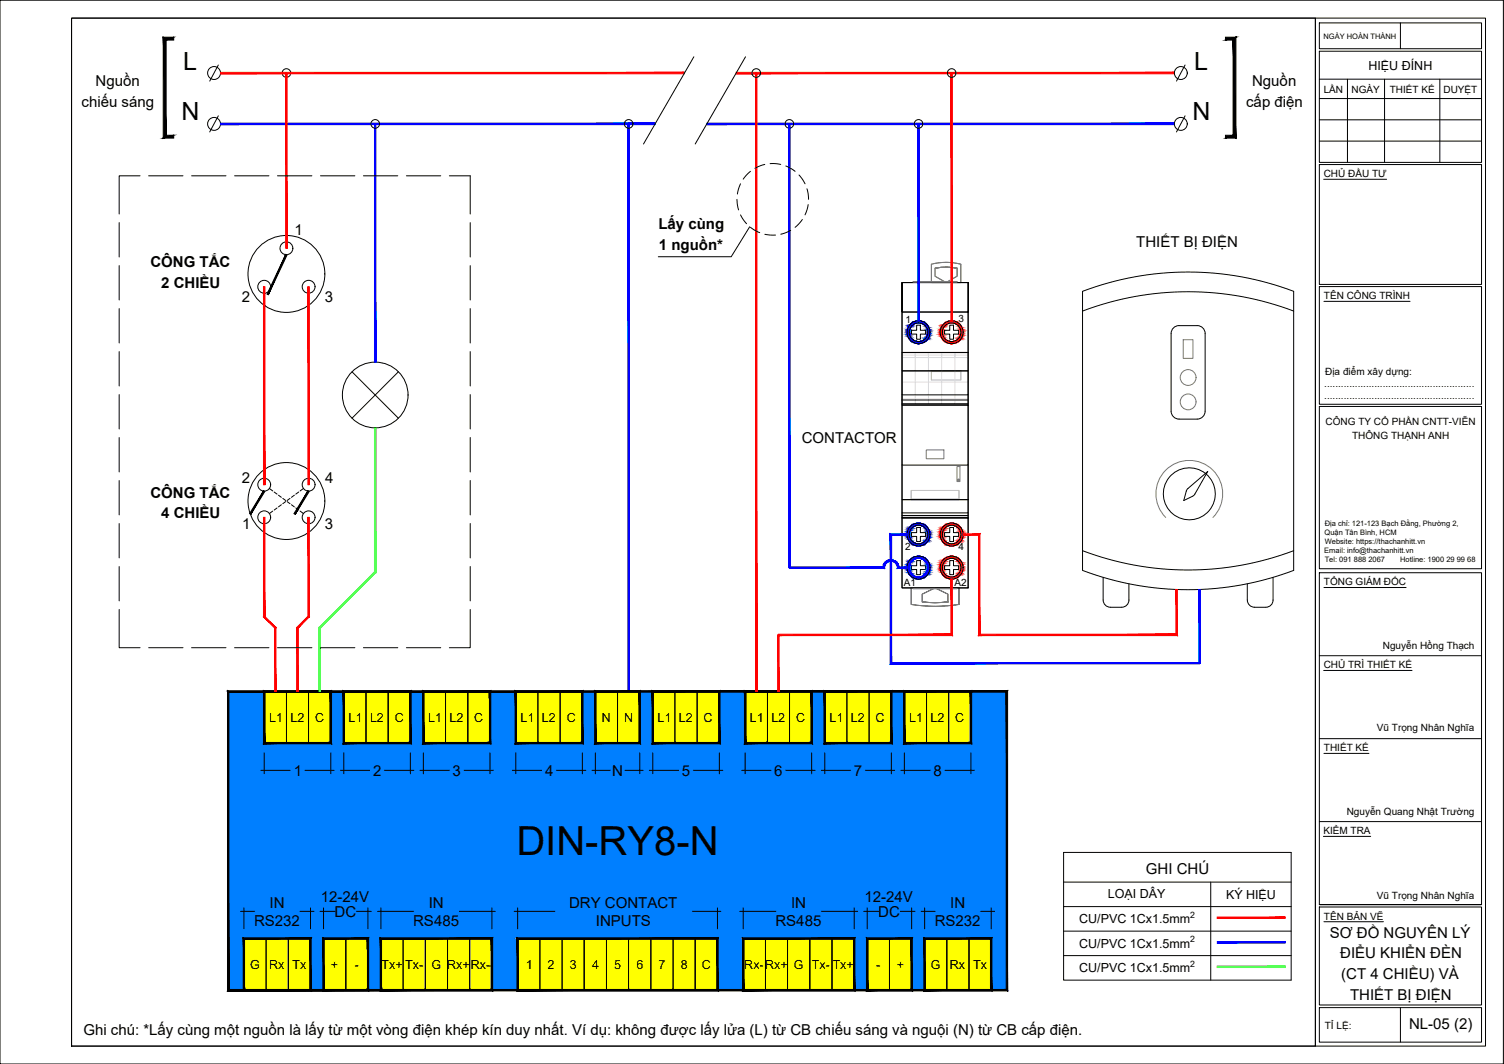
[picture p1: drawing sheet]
<svg xmlns="http://www.w3.org/2000/svg" width="420mm" height="297mm" viewBox="0 0 420 297" stroke-linecap="round" stroke-linejoin="round" font-family="sans-serif">
<defs><g id="words">
<text font-size="11.2" x="144.3" y="238.7">DIN-RY8-N</text>
<g font-size="7">
<text x="51.1" y="19.4">L</text>
<text x="333.6" y="19.4">L</text>
<text x="50.7" y="33.6">N</text>
<text x="333.2" y="33.6">N</text>
</g>
<g font-size="4.2">
<text x="22.8" y="29.8">chiếu sáng</text>
<text x="26.7" y="24.1">Nguồn</text>
<text x="348.1" y="29.8">cấp điện</text>
<text x="349.8" y="24.1">Nguồn</text>
<text x="82.2" y="65.5">1</text>
<text x="183.9" y="64.1">Lấy cùng</text>
<text x="184.1" y="69.8">1 nguồn*</text>
<text x="317.4" y="69">THIẾT BỊ ĐIỆN</text>
<text x="42" y="74.7">CÔNG TẮC</text>
<text x="45" y="80.4">2 CHIỀU</text>
<text x="67.5" y="84.4">2</text>
<text x="90.7" y="84.4">3</text>
<text x="224" y="123.7">CONTACTOR</text>
<text x="67.5" y="134.9">2</text>
<text x="90.8" y="134.9">4</text>
<text x="42" y="138.9">CÔNG TẮC</text>
<text x="45" y="144.7">4 CHIỀU</text>
<text x="67.6" y="147.8">1</text>
<text x="90.7" y="147.8">3</text>
<text x="82.1" y="216.6">1</text>
<text x="104.2" y="216.6">2</text>
<text x="126.4" y="216.5">3</text>
<text x="152.3" y="216.6">4</text>
<text x="171" y="216.6">N</text>
<text x="190.5" y="216.5">5</text>
<text x="216.3" y="216.5">6</text>
<text x="238.5" y="216.6">7</text>
<text x="260.8" y="216.5">8</text>
<text x="320.1" y="244">GHI CHÚ</text>
<text x="89.6" y="251.7">12-24V</text>
<text x="241.5" y="251.7">12-24V</text>
<text x="75.3" y="253.4">IN</text>
<text x="93.5" y="255.9">DC</text>
<text x="119.8" y="253.4">IN</text>
<text x="159" y="253.4">DRY CONTACT</text>
<text x="221" y="253.4">IN</text>
<text x="245.4" y="255.9">DC</text>
<text x="265.5" y="253.4">IN</text>
<text x="71" y="258.4">RS232</text>
<text x="115.4" y="258.4">RS485</text>
<text x="166.5" y="258.5">INPUTS</text>
<text x="216.6" y="258.4">RS485</text>
<text x="261.1" y="258.4">RS232</text>
<text x="371.5" y="261.8">SƠ ĐỒ NGUYÊN LÝ</text>
<text x="374.4" y="267.5">ĐIỂU KHIỂN ĐÈN</text>
<text x="374.7" y="273.3">(CT 4 CHIỀU) VÀ</text>
<text x="377.1" y="279.1">THIẾT BỊ ĐIỆN</text>
<text x="393.6" y="287.2">NL-05 (2)</text>
<text x="23.3" y="289.1">Ghi chú: *Lấy cùng một nguồn là lấy từ một vòng điện khép kín duy nhất. Ví dụ: không được lấy lửa (L) từ CB chiếu sáng và nguội (N) từ CB cấp điện.</text>
</g>
<g font-size="3.5">
<text x="382.3" y="19.5">HIỆU ĐÍNH</text>
<text x="75.2" y="201.5">L1</text>
<text x="81.1" y="201.5">L2</text>
<text x="88" y="201.5">C</text>
<text x="97.4" y="201.5">L1</text>
<text x="103.4" y="201.5">L2</text>
<text x="110.3" y="201.5">C</text>
<text x="119.6" y="201.5">L1</text>
<text x="125.6" y="201.5">L2</text>
<text x="132.5" y="201.5">C</text>
<text x="145.4" y="201.5">L1</text>
<text x="151.4" y="201.5">L2</text>
<text x="158.3" y="201.5">C</text>
<text x="168.2" y="201.5">N</text>
<text x="174.4" y="201.5">N</text>
<text x="183.7" y="201.5">L1</text>
<text x="189.7" y="201.5">L2</text>
<text x="196.6" y="201.5">C</text>
<text x="209.5" y="201.5">L1</text>
<text x="215.5" y="201.5">L2</text>
<text x="222.4" y="201.5">C</text>
<text x="231.7" y="201.5">L1</text>
<text x="237.7" y="201.5">L2</text>
<text x="244.6" y="201.5">C</text>
<text x="254" y="201.5">L1</text>
<text x="260" y="201.5">L2</text>
<text x="266.8" y="201.5">C</text>
<text x="309.5" y="250.7">LOẠI DÂY</text>
<text x="342.5" y="251">KÝ HIỆU</text>
<text x="301.5" y="257.7">CU/PVC 1Cx1.5mm</text>
<text x="301.5" y="264.6">CU/PVC 1Cx1.5mm</text>
<text x="69.9" y="270.5">G</text>
<text x="75.2" y="270.5">Rx</text>
<text x="81.7" y="270.5">Tx</text>
<text x="92.5" y="270.5">+</text>
<text x="99.1" y="270.5">-</text>
<text x="106.6" y="270.5">Tx+</text>
<text x="113.2" y="270.5">Tx-</text>
<text x="120.6" y="270.5">G Rx+</text>
<text x="131.5" y="270.5">Rx-</text>
<text x="146.9" y="270.5">1</text>
<text x="153" y="270.5">2</text>
<text x="159.2" y="270.5">3</text>
<text x="165.4" y="270.5">4</text>
<text x="171.5" y="270.5">5</text>
<text x="177.8" y="270.5">6</text>
<text x="183.9" y="270.5">7</text>
<text x="190.2" y="270.5">8</text>
<text x="196" y="270.5">C</text>
<text x="207.9" y="270.5">Rx-Rx+</text>
<text x="221.8" y="270.5">G</text>
<text x="226.8" y="270.5">Tx-</text>
<text x="232.6" y="270.5">Tx+</text>
<text x="244.8" y="270.5">-</text>
<text x="250.5" y="270.5">+</text>
<text x="260.1" y="270.5">G</text>
<text x="265.3" y="270.5">Rx</text>
<text x="271.8" y="270.5">Tx</text>
<text x="301.5" y="271.4">CU/PVC 1Cx1.5mm</text>
</g>
<g font-size="2.8">
<text x="369.8" y="26.1">LẦN</text>
<text x="377.6" y="26">NGÀY</text>
<text x="388.3" y="26.1">THIẾT KẾ</text>
<text x="403.2" y="26">DUYỆT</text>
<text x="369.8" y="49.5">CHỦ ĐẦU TƯ</text>
<text x="369.9" y="83.5">TÊN CÔNG TRÌNH</text>
<text x="253" y="90.1">1</text>
<text x="267.7" y="90">3</text>
<text x="370.2" y="104.8">Địa điểm xây dựng:</text>
<text x="370" y="108.1">......................................................</text>
<text x="370" y="111.4">......................................................</text>
<text x="370.3" y="118.6">CÔNG TY CỔ PHẦN CNTT-VIỄN</text>
<text x="377.7" y="122.5">THÔNG THẠNH ANH</text>
<text x="252.9" y="153.4">2</text>
<text x="267.8" y="153.4">4</text>
<text x="252.5" y="163.7">A1</text>
<text x="266.6" y="163.7">A2</text>
<text x="369.9" y="163.4">TỔNG GIÁM ĐỐC</text>
<text x="386.3" y="181.2">Nguyễn Hồng Thạch</text>
<text x="369.8" y="186.6">CHỦ TRÌ THIẾT KẾ</text>
<text x="369.9" y="209.7">THIẾT KẾ</text>
<text x="384.7" y="204.1">Vũ Trọng Nhân Nghĩa</text>
<text x="376.2" y="227.4">Nguyễn Quang Nhật Trường</text>
<text x="369.7" y="232.9">KIỂM TRA</text>
<text x="384.7" y="251">Vũ Trọng Nhân Nghĩa</text>
<text x="369.9" y="256.7">TÊN BẢN VẼ</text>
<text x="370.1" y="287.1">TỈ LỆ:</text>
</g>
<g font-size="2.4">
<text x="332.5" y="256.2">2</text>
<text x="332.5" y="263">2</text>
<text x="332.5" y="269.9">2</text>
</g>
<g font-size="2.1">
<text x="369.7" y="10.9">NGÀY HOÀN THÀNH</text>
<text x="370" y="149.4">Quận Tân Bình, HCM</text>
<text x="370.1" y="146.9">Địa chỉ: 121-123 Bạch Đằng, Phường 2,</text>
<text x="370" y="154.4">Email: info@thachanhitt.vn</text>
<text x="370.1" y="151.9">Website: https://thachanhitt.vn</text>
<text x="370.1" y="157">Tel: 091 888 2067</text>
<text x="391.1" y="157">Hotline: 1900 29 99 68</text>
</g>
</g></defs>
<!-- layer: 0 -->
<g fill="#007fff" stroke="#007fff" stroke-width=".28">
<path d="M63.8 193l217.5 83.4v-83.4zM63.8 193l217.5 83.4h-217.5z"/>
<path d="M155.2 250.3v8.2l38-8.2zM155.2 258.5l38-8.2v8.2z"/>
<path d="M71.3 250.4v8.1l12.3-8.1zM71.3 258.5l12.3-8.1v8.1z"/>
<path d="M115.8 250.4v8.1l12.3-8.1zM115.8 258.5l12.3-8.1v8.1z"/>
<path d="M90.1 248.7v3l13-3zM90.1 251.7l13-3v3z"/>
<path d="M93.8 252.9v3.1l5.6-3.1zM93.8 256l5.6-3.1v3.1z"/>
<path d="M261.5 250.4v8.1l12.2-8.1zM261.5 258.5l12.2-8.1v8.1z"/>
<path d="M217 250.4v8.1l12.3-8.1zM217 258.5l12.3-8.1v8.1z"/>
<path d="M241.9 248.7v3l13.1-3zM241.9 251.7l13.1-3v3z"/>
<path d="M245.7 252.9v3.1l5.5-3.1zM245.7 256l5.5-3.1v3.1z"/>
<path d="M81.3 213.5v3.1l3.7-3.1zM81.3 216.6l3.7-3.1v3.1z"/>
<path d="M103.5 213.5v3.1l3.7-3.1zM103.5 216.6l3.7-3.1v3.1z"/>
<path d="M125.7 213.5v3.1l3.7-3.1zM125.7 216.6l3.7-3.1v3.1z"/>
<path d="M151.6 213.5v3.1l3.6-3.1zM151.6 216.6l3.6-3.1v3.1z"/>
<path d="M170.7 213.5v3.1l3.7-3.1zM170.7 216.6l3.7-3.1v3.1z"/>
<path d="M189.8 213.5v3.1l3.7-3.1zM189.8 216.6l3.7-3.1v3.1z"/>
<path d="M215.6 213.5v3.1l3.7-3.1zM215.6 216.6l3.7-3.1v3.1z"/>
<path d="M237.9 213.5v3.1l3.6-3.1zM237.9 216.6l3.6-3.1v3.1z"/>
<path d="M260.1 213.5v3.1l3.7-3.1zM260.1 216.6l3.7-3.1v3.1z"/>
</g>
<g fill="#ff0" stroke="#ff0" stroke-width=".28">
<path d="M144.6 262l55.8 14.4v-14.4zM144.6 262l55.8 14.4h-55.8z"/>
<path d="M106.4 262l31 14.4v-14.4zM106.4 262l31 14.4h-31z"/>
<path d="M207.6 262l31 14.4v-14.4zM207.6 262l31 14.4h-31z"/>
<path d="M73.8 193l18.6 14.5v-14.5zM73.8 193l18.6 14.5h-18.6z"/>
<path d="M96 193l18.6 14.5v-14.5zM96 193l18.6 14.5h-18.6z"/>
<path d="M118.3 193l18.6 14.5v-14.5zM118.3 193l18.6 14.5h-18.6z"/>
<path d="M144.1 193l18.6 14.5v-14.5zM144.1 193l18.6 14.5h-18.6z"/>
<path d="M182.4 193l18.6 14.5v-14.5zM182.4 193l18.6 14.5h-18.6z"/>
<path d="M208.2 193l18.6 14.5v-14.5zM208.2 193l18.6 14.5h-18.6z"/>
<path d="M230.4 193l18.6 14.5v-14.5zM230.4 193l18.6 14.5h-18.6z"/>
<path d="M252.6 193l18.6 14.5v-14.5zM252.6 193l18.6 14.5h-18.6z"/>
<path d="M68.1 262l18.6 14.4v-14.4zM68.1 262l18.6 14.4h-18.6z"/>
<path d="M258.3 262l18.6 14.4v-14.4zM258.3 262l18.6 14.4h-18.6z"/>
<path d="M90.4 262l12.4 14.4v-14.4zM90.4 262l12.4 14.4h-12.4z"/>
<path d="M166.3 193l12.4 14.5v-14.5zM166.3 193l12.4 14.5h-12.4z"/>
<path d="M242.3 262l12.4 14.4v-14.4zM242.3 262l12.4 14.4h-12.4z"/>
</g>
<g fill="none" stroke="#000" stroke-width=".28">
<path d="M0 .1h420v296.9h-420zM20 5.1h395v286.9h-395zM20 5.1h347.5v286.9h-347.5zM61 18.1l-2.4 4.5M193.8 15.9l-14 24.3M208.3 15.9l-14.1 24.3M331.1 18.1l-2.4 4.5M367.5 5.1v286.9M368.6 14.3h45.3v31h-45.3zM368.6 6.4h45.3v7.2h-45.3zM391.2 6.4v7.2M61 32.3l-2.4 4.5"/>
<path d="M331.1 32.3l-2.4 4.5M368.6 22.1h45.3M368.6 27.5h45.3M368.6 33.5h45.3M368.6 39.4h45.3M376.4 22.1v23.2M386.8 22.1v23.2M402.2 22.1v23.2M39.1 49.1h-5.8v10.6M41.5 49.1h9.6M53.5 49.1h9.6M65.5 49.1h9.6"/>
<path d="M77.5 49.1h9.6M89.5 49.1h9.6M101.5 49.1h9.6M113.5 49.1h9.6M125.5 49.1h5.9v10.6M205.9 55.7l.4 2.9M206.9 51.3l-.9 2.9M206.9 60l1.7 2.5M209.6 47.8l-2 2.2M213.7 45.9l-2.8 1.1M215.1 45.7l3 .2M219.5 46.3l2.6 1.5"/>
<path d="M223.2 48.8l1.7 2.5M225.4 52.7l.5 3M225.8 57.1l-.9 2.9M368.6 45.9h45.3v33.5h-45.3zM369.8 50.1h17.6M33.3 62.2v9.6M33.3 74.2v9.6M131.4 62.2v9.6M131.4 74.2v9.6M209.4 63.3l-5.1 8.4h-20.4M209.7 63.5l2.5 1.5M213.7 65.4l2.9 .2"/>
<path d="M220.9 64.3l-2.8 1.1M224.1 61.3l-2 2.2M252 78.9v8.2h18.5v-8.2v24.6h-18.5zM270.5 78.9h-18.5h18.5M33.3 86.2v9.6M33.3 98.2v9.6M131.4 86.2v9.6M131.4 98.2v9.6M252 87.1h18.5v11.3h-18.5zM252 98.4h18.5v11.8h-18.5zM254.6 92.2h1.5v-1.4h1v1.4h1.5v1.1h-1.5v1.4h-1v-1.4h-1.5zM263.9 92.2h1.4v-1.4h1.1v1.4h1.4v1.1h-1.4v1.4h-1.1v-1.4h-1.4z"/>
<path d="M302.4 81.3a83.4 83.4 0 0 1 59 0v77.9a83.4 83.4 0 0 1-59 0zM302.4 86.8a83.3 83.3 0 0 1 59 0M329.4 90.9h5.1M329.4 90.9a2.21 2.21 0 0 0-2.2 2.2v21.7a2.22 2.22 0 0 0 2.2 2.2h5.1a2.21 2.21 0 0 0 2.2-2.2v-21.7a2.21 2.21 0 0 0-2.2-2.2M368.6 80h45.3v32.9h-45.3zM369.9 84.1h24M33.3 110.2v9.6M98.3 103.8l13 13M111.3 103.8l-13 13M131.4 110.2v9.6M252 103.5h18.5v36h-18.5zM252 113.1h18.5v16.7h-18.5z"/>
<path d="M252 110.2v2.9h18.5v-2.9M252 112.7h18.5M252 111.7h18.5M368.6 113.5h45.3v45.3h-45.3zM33.3 122.1v9.7M33.3 134.2v9.5M75.3 136.4l.9 .7M76.6 137.4l.8 .6M77.8 138.2l.8 .6M79 139.1l.8 .6M81 139.1l-.8 .6M82.2 138.2l-.8 .6"/>
<path d="M83.4 137.4l-.8 .6M84.8 136.4l-1 .7M131.4 122.1v9.7M131.4 134.2v9.5M252 139.5h18.5v24.6h-18.5zM252 129.8v13.4h18.5v-13.4M331.9 136.4l5.5-4.8-3.8 6.6-2.9 1.5 .7-2.6zM336.8 132.2a7.3 7.3 0 0 0-11.6 4.2 7.3 7.3 0 0 0 8.9 8.5 7.3 7.3 0 0 0 3.6-11.8l-.7-.7M33.3 146.2v9.6M33.3 158.2v9.6M76.2 142.7l-.9 .7M77.4 141.8l-.8 .6"/>
<path d="M78.6 140.9l-.8 .6M79.8 140l-.8 .6M80.2 140l.8 .6M81.4 140.9l.8 .6M82.6 141.8l.8 .6M83.8 142.7l1 .7M131.4 146.2v9.6M131.4 158.2v9.6M252 144.6h18.5v19.5h-18.5zM252 143.2v1.4h18.5v-1.4M252 143.9h18.5M252 144.4h18.5"/>
<path d="M256.1 156.5h1v1.4h1.5v1.1h-1.5v1.4h-1v-1.4h-1.5v-1.1h1.5zM256.1 147.3h1v1.4h1.5v1.1h-1.5v1.4h-1v-1.4h-1.5v-1.1h1.5zM263.9 157.9h1.4v-1.4h1.1v1.4h1.4v1.1h-1.4v1.4h-1.1v-1.4h-1.4zM263.9 148.7h1.4v-1.4h1.1v1.4h1.4v1.1h-1.4v1.4h-1.1v-1.4h-1.4zM302.4 153.7a83.4 83.4 0 0 0 59 0M368.6 159.9h45.3v92.6h-45.3zM33.3 170.2v10.6h5.8M131.4 170.2v10.6h-5.9M308.2 161.2v6.3a2.01 2.01 0 0 0 2 2h3.2a1.99 1.99 0 0 0 2-2v-4.5M355.6 161.2v6.3a2.01 2.01 0 0 1-2 2h-3.1a1.99 1.99 0 0 1-2-2l-.1-4.5M369.9 164h22.9M41.5 180.8h9.6"/>
<path d="M53.5 180.8h9.6M65.5 180.8h9.6M73.8 193h6.2v14.5h-6.2zM77.5 180.8h9.6M80 193h6.2v14.5h-6.2zM86.2 193h6.2v14.5h-6.2zM89.5 180.8h9.6M96 193h6.2v14.5h-6.2zM101.5 180.8h9.6M102.2 193h6.2v14.5h-6.2zM108.4 193h6.2v14.5h-6.2zM113.5 180.8h9.6"/>
<path d="M118.3 193h6.2v14.5h-6.2zM124.5 193h6.2v14.5h-6.2zM130.7 193h6.2v14.5h-6.2zM144.1 193h6.2v14.5h-6.2zM150.3 193h6.2v14.5h-6.2zM156.5 193h6.2v14.5h-6.2zM166.3 193h6.2v14.5h-6.2zM172.5 193h6.2v14.5h-6.2zM182.4 193h6.2v14.5h-6.2zM188.6 193h6.2v14.5h-6.2zM194.8 193h6.2v14.5h-6.2zM208.2 193h6.2v14.5h-6.2z"/>
<path d="M214.4 193h6.2v14.5h-6.2zM220.6 193h6.2v14.5h-6.2zM230.4 193h6.2v14.5h-6.2zM236.6 193h6.2v14.5h-6.2zM242.8 193h6.2v14.5h-6.2zM252.6 193h6.2v14.5h-6.2zM258.8 193h6.2v14.5h-6.2zM265 193h6.2v14.5h-6.2zM368.6 183.1h45.3M369.8 187.2h24.7M72.9 215h20.5M73.8 210.2v5.8"/>
<path d="M92.4 210.2v5.8M95.1 215h20.5M96 210.2v5.8M114.6 210.2v5.8M117.3 215h20.5M118.3 210.2v5.8M136.9 210.2v5.8M143.1 215h20.6M144.1 210.2v5.8M162.7 210.2v5.8M165.4 215h14.3M166.3 210.2v5.8"/>
<path d="M178.7 210.2v5.8M181.4 215h20.5M182.4 210.2v5.8M201 210.2v5.8M207.2 215h20.5M208.2 210.2v5.8M226.8 210.2v5.8M229.4 215h20.6M230.4 210.2v5.8M249 210.2v5.8M251.7 215h20.5M252.6 210.2v5.8"/>
<path d="M271.2 210.2v5.8M368.6 206.2h45.3M369.9 210.3h12.5M297.1 238h63.6v35.6h-63.6zM368.6 229.4h45.3M369.7 233.5h13.2M67.2 254.4h20.5M68.1 253.5v5.8M86.7 253.5v5.8M89.4 254.4h14.3M90.4 253.5v5.8M102.8 253.5v5.8"/>
<path d="M105.5 254.4h32.9M106.4 253.5v5.8M137.4 253.5v5.8M143.7 254.4h57.7M144.6 253.5v5.8M200.4 253.5v5.8M206.7 254.4h32.9M207.6 253.5v5.8M238.6 253.5v5.8M241.3 254.4h14.3M242.3 253.5v5.8M254.7 253.5v5.8"/>
<path d="M257.3 254.4h20.6M258.3 253.5v5.8M276.9 253.5v5.8M297.1 246.2h63.6M297.1 253.1h63.6M297.1 259.9h63.6M338.2 246.2v27.4M368.6 253.2h45.3v27.4h-45.3zM368.6 252.5h45.3M369.9 257.3h16.6M68.1 262h6.2v14.4h-6.2zM74.3 262h6.2v14.4h-6.2z"/>
<path d="M80.5 262h6.2v14.4h-6.2zM90.4 262h6.2v14.4h-6.2zM92.6 276.4h53.8M96.6 262h6.2v14.4h-6.2zM106.4 262h6.2v14.4h-6.2zM112.6 262h6.2v14.4h-6.2zM118.8 262h6.2v14.4h-6.2zM125 262h6.2v14.4h-6.2zM131.2 262h6.2v14.4h-6.2zM144.6 262h6.2v14.4h-6.2zM150.8 262h6.2v14.4h-6.2zM157 262h6.2v14.4h-6.2z"/>
<path d="M163.2 262h6.2v14.4h-6.2zM169.4 262h6.2v14.4h-6.2zM175.6 262h6.2v14.4h-6.2zM181.8 262h6.2v14.4h-6.2zM188 262h6.2v14.4h-6.2zM194.2 262h6.2v14.4h-6.2zM194.9 276.4h4.8M207.6 262h6.2v14.4h-6.2zM213.8 262h6.2v14.4h-6.2zM220 262h6.2v14.4h-6.2zM226.2 262h6.2v14.4h-6.2zM232.4 262h6.2v14.4h-6.2z"/>
<path d="M242.3 262h6.2v14.4h-6.2zM248.5 262h6.2v14.4h-6.2zM258.3 262h6.2v14.4h-6.2zM264.5 262h6.2v14.4h-6.2zM270.7 262h6.2v14.4h-6.2zM297.1 266.8h63.6M368.6 281.3h45.3v9.6h-45.3zM391.2 281.3v9.6"/>
<circle cx="59.8" cy="20.4" r="1.8"/>
<circle cx="59.8" cy="34.6" r="1.8"/>
<circle cx="80" cy="20.4" r="1.2"/>
<circle cx="104.8" cy="34.6" r="1.2"/>
<circle cx="175.6" cy="34.6" r="1.2"/>
<circle cx="211.3" cy="20.4" r="1.2"/>
<circle cx="220.5" cy="34.6" r="1.2"/>
<circle cx="256.6" cy="34.6" r="1.2"/>
<circle cx="265.9" cy="20.4" r="1.2"/>
<circle cx="329.9" cy="20.4" r="1.8"/>
<circle cx="329.9" cy="34.6" r="1.8"/>
<circle cx="80" cy="76.5" r="10.7"/>
<circle cx="80" cy="69.3" r="1.79"/>
<circle cx="73.8" cy="80.1" r="1.79"/>
<circle cx="86.2" cy="80.1" r="1.79"/>
<circle cx="256.6" cy="92.8" r="2.59"/>
<circle cx="256.6" cy="92.7" r="3.2"/>
<circle cx="265.8" cy="92.8" r="2.59"/>
<circle cx="265.8" cy="92.7" r="3.2"/>
<circle cx="104.8" cy="110.3" r="9.2"/>
<circle cx="73.8" cy="135.3" r="1.79"/>
<circle cx="80" cy="139.9" r="10.7"/>
<circle cx="86.2" cy="135.3" r="1.79"/>
<circle cx="73.8" cy="144.4" r="1.79"/>
<circle cx="86.2" cy="144.4" r="1.79"/>
<circle cx="256.6" cy="158.5" r="2.59"/>
<circle cx="256.6" cy="149.2" r="2.6"/>
<circle cx="256.6" cy="149.2" r="3.2"/>
<circle cx="256.6" cy="158.5" r="3.2"/>
<circle cx="265.8" cy="158.5" r="2.59"/>
<circle cx="265.8" cy="149.2" r="2.6"/>
<circle cx="265.8" cy="149.2" r="3.2"/>
<circle cx="265.8" cy="158.5" r="3.2"/>
</g>
<g fill="#000" stroke="#000" stroke-width=".28">
<path d="M45.6 38.6h2.9v-.8zM45.6 38.6l.8-.8h2.1zM45.6 10.4v28.2l.8-.8zM45.6 10.4l.8 .8v26.6zM45.6 10.4l.8 .8 2.1-.8zM46.4 11.2l2.1-.8v.8z"/>
<path d="M342.3 37.8v.8l2.2-.8zM342.3 38.6l2.2-.8 .8 .8zM344.5 11.2v26.6l.8 .8zM344.5 11.2l.8-.8v28.2zM342.3 11.2h2.2l.8-.8zM342.3 10.4h3l-3 .8z"/>
<path d="M79.8 71l-4.8 11.3 5.2-11.1zM79.8 71l-4.8 11.3-.4-.2z"/>
<path d="M73.6 137l-3.5 6.6 3.9-6.4zM73.6 137l-3.5 6.6-.4-.2z"/>
<path d="M86 137l-3.5 6.6 3.9-6.4zM86 137l-3.5 6.6-.4-.2z"/>
<path d="M63.6 192.8l.4 .4 217.5-.4zM64 193.2l217.5-.4-.4 .4zM281.5 192.8l-.4 .4 .4 83.4zM281.1 193.2l.4 83.4-.4-.4zM63.6 276.6h217.9l-.4-.4zM64 276.2h217.1l-217.5 .4zM63.6 192.8v83.8l.4-.4zM63.6 192.8l.4 .4v83z"/>
<path d="M73.6 192.8l.4 .4 18.6-.4zM74 193.2l18.6-.4-.4 .4zM92.6 192.8l-.4 .4 .4 14.5zM92.2 193.2l.4 14.5-.4-.5zM73.6 207.7h19l-.4-.5zM73.6 207.7l.4-.5h18.2zM73.6 192.8v14.9l.4-.5zM73.6 192.8l.4 .4v14z"/>
<path d="M95.8 192.8l.4 .4 18.7-.4zM96.2 193.2l18.7-.4-.5 .4zM114.9 192.8l-.5 .4 .5 14.5zM114.4 193.2l.5 14.5-.5-.5zM95.8 207.7h19.1l-.5-.5zM95.8 207.7l.4-.5h18.2zM95.8 192.8v14.9l.4-.5zM95.8 192.8l.4 .4v14z"/>
<path d="M118.1 192.8l.4 .4 18.6-.4zM118.5 193.2l18.6-.4-.4 .4zM137.1 192.8l-.4 .4 .4 14.5zM136.7 193.2l.4 14.5-.4-.5zM118.1 207.7h19l-.4-.5zM118.5 207.2h18.2l-18.6 .5zM118.1 192.8v14.9l.4-.5zM118.1 192.8l.4 .4v14z"/>
<path d="M143.9 192.8l.4 .4 18.6-.4zM144.3 193.2l18.6-.4-.4 .4zM162.9 192.8l-.4 .4 .4 14.5zM162.5 193.2l.4 14.5-.4-.5zM143.9 207.7h19l-.4-.5zM144.3 207.2h18.2l-18.6 .5zM143.9 192.8v14.9l.4-.5zM143.9 192.8l.4 .4v14z"/>
<path d="M166.1 192.8l.4 .4 12.4-.4zM166.5 193.2l12.4-.4-.4 .4zM178.9 192.8l-.4 .4 .4 14.5zM178.5 193.2l.4 14.5-.4-.5zM166.1 207.7h12.8l-.4-.5zM166.5 207.2h12l-12.4 .5zM166.1 192.8v14.9l.4-.5zM166.1 192.8l.4 .4v14z"/>
<path d="M182.2 192.8l.4 .4 18.6-.4zM182.6 193.2l18.6-.4-.4 .4zM201.2 192.8l-.4 .4 .4 14.5zM200.8 193.2l.4 14.5-.4-.5zM182.2 207.7h19l-.4-.5zM182.6 207.2h18.2l-18.6 .5zM182.2 192.8v14.9l.4-.5zM182.2 192.8l.4 .4v14z"/>
<path d="M208 192.8l.4 .4 18.6-.4zM208.4 193.2l18.6-.4-.4 .4zM227 192.8l-.4 .4 .4 14.5zM226.6 193.2l.4 14.5-.4-.5zM208 207.7h19l-.4-.5zM208 207.7l.4-.5h18.2zM208 192.8v14.9l.4-.5zM208 192.8l.4 .4v14z"/>
<path d="M230.2 192.8l.4 .4 18.6-.4zM230.6 193.2l18.6-.4-.4 .4zM249.2 192.8l-.4 .4 .4 14.5zM248.8 193.2l.4 14.5-.4-.5zM230.2 207.7h19l-.4-.5zM230.6 207.2h18.2l-18.6 .5zM230.2 192.8v14.9l.4-.5zM230.2 192.8l.4 .4v14z"/>
<path d="M252.4 192.8l.4 .4 18.6-.4zM252.8 193.2l18.6-.4-.4 .4zM271.4 192.8l-.4 .4 .4 14.5zM271 193.2l.4 14.5-.4-.5zM252.4 207.7h19l-.4-.5zM252.8 207.2h18.2l-18.6 .5zM252.4 192.8v14.9l.4-.5zM252.4 192.8l.4 .4v14z"/>
<path d="M67.9 261.8l.4 .4 18.6-.4zM68.3 262.2l18.6-.4-.3 .4zM86.9 261.8l-.3 .4 .3 14.4zM86.6 262.2l.3 14.4-.3-.4zM67.9 276.6h19l-.3-.4zM68.3 276.2h18.3l-18.7 .4zM67.9 261.8v14.8l.4-.4zM67.9 261.8l.4 .4v14z"/>
<path d="M90.2 261.8l.4 .4 12.4-.4zM90.6 262.2l12.4-.4-.4 .4zM103 261.8l-.4 .4 .4 14.4zM102.6 262.2l.4 14.4-.4-.4zM90.2 276.6h12.8l-.4-.4zM90.6 276.2h12l-12.4 .4zM90.2 261.8v14.8l.4-.4zM90.2 261.8l.4 .4v14z"/>
<path d="M106.2 261.8l.4 .4 31-.4zM106.6 262.2l31-.4-.4 .4zM137.6 261.8l-.4 .4 .4 14.4zM137.2 262.2l.4 14.4-.4-.4zM106.2 276.6h31.4l-.4-.4zM106.6 276.2h30.6l-31 .4zM106.2 261.8v14.8l.4-.4zM106.2 261.8l.4 .4v14z"/>
<path d="M144.4 261.8l.4 .4 55.8-.4zM144.8 262.2l55.8-.4-.4 .4zM200.6 261.8l-.4 .4 .4 14.4zM200.2 262.2l.4 14.4-.4-.4zM144.4 276.6h56.2l-.4-.4zM144.8 276.2h55.4l-55.8 .4zM144.4 261.8v14.8l.4-.4zM144.4 261.8l.4 .4v14z"/>
<path d="M207.4 261.8l.4 .4 31-.4zM207.8 262.2l31-.4-.4 .4zM238.8 261.8l-.4 .4 .4 14.4zM238.4 262.2l.4 14.4-.4-.4zM207.4 276.6h31.4l-.4-.4zM207.8 276.2h30.6l-31 .4zM207.4 261.8v14.8l.4-.4zM207.4 261.8l.4 .4v14z"/>
<path d="M242.1 261.8l.4 .4 12.4-.4zM242.5 262.2l12.4-.4-.4 .4zM254.9 261.8l-.4 .4 .4 14.4zM254.5 262.2l.4 14.4-.4-.4zM242.1 276.6h12.8l-.4-.4zM242.5 276.2h12l-12.4 .4zM242.1 261.8v14.8l.4-.4zM242.1 261.8l.4 .4v14z"/>
<path d="M258.1 261.8l.4 .4 18.6-.4zM258.5 262.2l18.6-.4-.4 .4zM277.1 261.8l-.4 .4 .4 14.4zM276.7 262.2l.4 14.4-.4-.4zM258.1 276.6h19l-.4-.4zM258.5 276.2h18.2l-18.6 .4zM258.1 261.8v14.8l.4-.4zM258.1 261.8l.4 .4v14z"/>
</g>
<g fill="#f00" stroke="#f00" stroke-width=".28">
<path d="M61.6 20.2v.4l129.6-.4zM61.6 20.6l129.6-.4v.4z"/>
<path d="M205.7 20.2v.4l122.4-.4zM205.7 20.6l122.4-.4v.4z"/>
<path d="M73.6 80.1l.4 55.2v-55.2zM73.6 80.1l.4 55.2h-.4z"/>
<path d="M86 80.1l.4 55.2v-55.2zM86 80.1l.4 55.2h-.4z"/>
<path d="M82.9 175.2v17.8h.4zM82.9 175.2l.4 .1v17.7zM82.9 175.2l.4 .1 2.7-3.2zM86 172.1l.4 .1-3.1 3.1zM86 144.4v27.7l.4 .1zM86 144.4h.4v27.8z"/>
<path d="M76.7 175.3v17.7h.4zM76.7 175.3l.4-.1v17.8zM73.6 172.2l3.1 3.1 .4-.1zM73.6 172.2l.4-.1 3.1 3.1zM73.6 144.4v27.8l.4-.1zM73.6 144.4h.4v27.7z"/>
<path d="M79.8 20.4v48.9h.4zM79.8 20.4h.4v48.9z"/>
<path d="M265.7 155.3h.5zM265.5 155.3h.7z"/>
<path d="M265.5 155.3h.9zM265.3 155.3h1.1z"/>
<path d="M265.3 155.3l1.3 .1zM265.1 155.4h1.5z"/>
<path d="M265.1 155.4h1.7zM264.9 155.4h1.9z"/>
<path d="M264.9 155.4l2.1 .1zM264.6 155.5h2.4z"/>
<path d="M264.6 155.5l2.7 .1zM264.4 155.6h2.9z"/>
<path d="M264.4 155.6l3 .1zM264.2 155.7h3.2z"/>
<path d="M264.2 155.7l3.4 .1zM264.1 155.8h3.5z"/>
<path d="M264.1 155.8l3.6 .1zM264 155.9h3.7z"/>
<path d="M265.8 155.9h2zM265.8 155.9h2z"/>
<path d="M264 155.9h1.8zM263.9 155.9h1.5z"/>
<path d="M266.3 155.9h1.5zM266.3 155.9h1.5z"/>
<path d="M263.9 155.9h1.5zM263.9 155.9h1.4z"/>
<path d="M266.4 155.9l1.5 .1zM266.4 155.9l1.5 .1z"/>
<path d="M263.9 155.9h1.4zM263.8 156h1.2z"/>
<path d="M266.6 156l1.4 .1zM266.6 156l1.4 .1z"/>
<path d="M263.8 156h1.2zM263.7 156.1h1.1z"/>
<path d="M266.8 156.1l1.3 .1zM266.8 156.1l1.3 .1z"/>
<path d="M263.7 156.1h1.1zM263.7 156.1l1 .1z"/>
<path d="M267 156.2h1.1zM267 156.2h1.1z"/>
<path d="M263.6 156.2h1.1zM263.6 156.2h.9z"/>
<path d="M267.1 156.2l1.2 .2zM267.1 156.2l1.2 .2z"/>
<path d="M263.5 156.2h1zM263.4 156.4h.9z"/>
<path d="M267.4 156.4h.9zM267.4 156.4h.9z"/>
<path d="M263.4 156.4h.9zM263.4 156.4h.9z"/>
<path d="M267.4 156.4l1 .2-.1-.2zM267.4 156.4l1 .2h-.8z"/>
<path d="M263.4 156.4l.7 .2 .2-.2zM263.4 156.4l.7 .2h-.9z"/>
<path d="M267.6 156.6h.9zM267.6 156.6h.9z"/>
<path d="M263.2 156.6h.9zM263.2 156.6h.8z"/>
<path d="M267.7 156.6l.9 .2zM267.7 156.6l.9 .2z"/>
<path d="M263.2 156.6h.8zM263.2 156.6l.7 .2h-.8z"/>
<path d="M267.8 156.8l.9 .1-.1-.1zM267.8 156.8l.9 .1h-.8z"/>
<path d="M263.1 156.8l.6 .1 .2-.1zM263.1 156.8l.6 .1h-.7z"/>
<path d="M267.9 156.9l.8 .1zM267.9 156.9l.8 .1z"/>
<path d="M263 156.9h.7zM263 156.9l.7 .1z"/>
<path d="M268 157l.8 .2-.1-.2zM268 157l.8 .2h-.7z"/>
<path d="M263 157l.6 .2 .1-.2zM263 157l.6 .2h-.7z"/>
<path d="M268.1 157.2l.7 .1zM268.1 157.2l.7 .1z"/>
<path d="M262.9 157.2h.7zM262.9 157.2l.6 .1z"/>
<path d="M268.2 157.3l.6 .1zM268.2 157.3l.6 .1z"/>
<path d="M262.9 157.3h.6zM262.9 157.3l.6 .1z"/>
<path d="M268.2 157.4l.7 .2-.1-.2zM268.2 157.4l.7 .2h-.6z"/>
<path d="M262.8 157.4l.6 .2 .1-.2zM262.8 157.4l.6 .2h-.6z"/>
<path d="M268.3 157.6l.6 .1zM268.3 157.6l.6 .1z"/>
<path d="M262.8 157.6h.6zM262.8 157.6l.6 .1z"/>
<path d="M268.3 157.7l.7 .1zM268.3 157.7l.7 .1z"/>
<path d="M262.7 157.7h.7zM262.7 157.7l.6 .1z"/>
<path d="M268.3 157.8l.7 .2v-.2zM268.3 157.8l.7 .2h-.6z"/>
<path d="M262.7 157.8l.6 .2v-.2zM262.7 157.8l.6 .2h-.6z"/>
<path d="M268.4 158l.6 .1zM268.4 158l.6 .1z"/>
<path d="M262.7 158h.6zM262.7 158l.6 .1z"/>
<path d="M268.4 158.1l.6 .1v-.1zM268.4 158.1l.6 .1h-.6z"/>
<path d="M262.7 158.1l.6 .1v-.1zM262.7 158.1l.6 .1h-.7z"/>
<path d="M268.4 158.2l.6 .3v-.3zM268.4 158.2l.6 .3h-.6z"/>
<path d="M262.6 158.2l.6 .3 .1-.3zM262.6 158.2l.6 .3h-.6z"/>
<path d="M268.4 158.5h.6zM268.4 158.5h.6z"/>
<path d="M262.6 158.5h.6zM262.6 158.5h.6z"/>
<path d="M268.4 158.5l.6 .2v-.2zM268.4 158.5l.6 .2h-.6z"/>
<path d="M262.6 158.5l.7 .2-.1-.2zM262.6 158.5l.7 .2h-.7z"/>
<path d="M268.4 158.7l.6 .2v-.2zM268.4 158.7l.6 .2h-.6z"/>
<path d="M262.6 158.7l.7 .2v-.2zM262.6 158.7l.7 .2h-.6z"/>
<path d="M268.4 158.9h.6zM268.4 158.9h.6z"/>
<path d="M262.7 158.9h.6zM262.7 158.9h.6z"/>
<path d="M268.4 158.9l.6 .2v-.2zM268.4 158.9l.6 .2h-.6z"/>
<path d="M262.7 158.9l.6 .2v-.2zM262.7 158.9l.6 .2h-.6z"/>
<path d="M268.4 159.1l.5 .2 .1-.2zM268.4 159.1l.5 .2h-.6z"/>
<path d="M262.7 159.1l.7 .2zM262.7 159.1l.7 .2z"/>
<path d="M268.3 159.3h.6zM268.3 159.3h.6z"/>
<path d="M262.8 159.3h.6zM262.8 159.3h.6z"/>
<path d="M268.3 159.3l.5 .3 .1-.3zM268.3 159.3l.5 .3h-.6z"/>
<path d="M262.8 159.3l.7 .3-.1-.3zM262.8 159.3l.7 .3h-.7z"/>
<path d="M268.2 159.6h.6zM268.2 159.6l.6 .1z"/>
<path d="M262.8 159.6l.7 .1zM262.8 159.6l.7 .1z"/>
<path d="M268.2 159.7h.6zM268.2 159.7l.6 .1z"/>
<path d="M262.9 159.7l.7 .1zM262.9 159.7l.7 .1z"/>
<path d="M268.1 159.8l.6 .2 .1-.2zM268.1 159.8l.6 .2h-.7z"/>
<path d="M262.9 159.8l.8 .2-.1-.2zM262.9 159.8l.8 .2h-.7z"/>
<path d="M268 160h.7zM268 160h.6z"/>
<path d="M263 160h.7zM263 160h.7z"/>
<path d="M267.9 160l.7 .2v-.2zM267.9 160l.7 .2h-.8z"/>
<path d="M263 160l.9 .2zM263 160l.9 .2z"/>
<path d="M267.8 160.2l.6 .1 .2-.1zM267.8 160.2l.6 .1h-.7z"/>
<path d="M263.1 160.2l.9 .1zM263.1 160.2l.9 .1z"/>
<path d="M267.7 160.3h.7zM267.6 160.3h.8z"/>
<path d="M263.2 160.3h.8zM263.2 160.3h.8z"/>
<path d="M267.6 160.3l.7 .2 .1-.2zM267.4 160.5l.2-.2 .7 .2z"/>
<path d="M263.2 160.3l1.1 .2-.3-.2zM263.2 160.3l1.1 .2h-.9z"/>
<path d="M267.4 160.5h.9zM267.4 160.6h.8z"/>
<path d="M263.4 160.5l.9 .1zM263.4 160.5l.9 .1z"/>
<path d="M267.4 160.6h.8zM267.2 160.7h.9z"/>
<path d="M263.4 160.6l1.1 .1zM263.4 160.6l1.1 .1z"/>
<path d="M267.2 160.7h.9zM267 160.8h1z"/>
<path d="M263.5 160.7l1.2 .1zM263.5 160.7l1.2 .1z"/>
<path d="M267 160.8h1zM266.9 160.8h1.1z"/>
<path d="M263.6 160.8h1.2zM263.6 160.8h1.2z"/>
<path d="M266.9 160.8h1.1zM266.6 160.9h1.3z"/>
<path d="M263.7 160.8l1.3 .1zM263.7 160.8l1.3 .1z"/>
<path d="M266.6 160.9h1.3zM266.5 161h1.3z"/>
<path d="M263.8 160.9l1.4 .1zM263.8 160.9l1.4 .1z"/>
<path d="M266.5 161h1.3zM266.3 161h1.4z"/>
<path d="M263.9 161h1.5zM263.9 161h1.5z"/>
<path d="M266.3 161h1.4zM265.8 161.1h1.9z"/>
<path d="M263.9 161l1.9 .1zM263.9 161l1.9 .1z"/>
<path d="M264 161.1h3.7zM264 161.1h3.6z"/>
<path d="M264.1 161.1h3.5zM264.1 161.1l3.3 .1z"/>
<path d="M264.2 161.2h3.2zM264.2 161.2l3.1 .1z"/>
<path d="M264.4 161.3h2.9zM264.4 161.3l2.6 .1z"/>
<path d="M264.6 161.4h2.4zM264.6 161.4l2.2 .1z"/>
<path d="M264.9 161.5h1.9zM264.9 161.5l1.7 .1z"/>
<path d="M265.1 161.6h1.5zM265.1 161.6h1.3z"/>
<path d="M265.3 161.6h1.1zM265.3 161.6h.9z"/>
<path d="M265.5 161.6h.7zM265.5 161.6l.5 .1z"/>
<path d="M265.7 146h.5zM265.5 146h.7z"/>
<path d="M265.5 146l.9 .1zM265.3 146.1h1.1z"/>
<path d="M265.3 146.1h1.3zM265.1 146.1h1.5z"/>
<path d="M265.1 146.1l1.7 .1zM264.8 146.2h2z"/>
<path d="M264.8 146.2l2.2 .1zM264.6 146.3h2.4z"/>
<path d="M264.6 146.3l2.6 .1zM264.4 146.4h2.8z"/>
<path d="M264.4 146.4l3 .1zM264.2 146.5h3.2z"/>
<path d="M264.2 146.5l3.4 .1zM264.1 146.6h3.5z"/>
<path d="M264.1 146.6h3.6zM264 146.6h3.7z"/>
<path d="M265.8 146.6l2 .1zM265.8 146.6l2 .1z"/>
<path d="M264 146.6h1.8zM263.9 146.7h1.5z"/>
<path d="M266.3 146.7h1.5zM266.3 146.7h1.5z"/>
<path d="M263.9 146.7h1.5zM263.9 146.7h1.4z"/>
<path d="M266.4 146.7l1.5 .1zM266.4 146.7l1.5 .1z"/>
<path d="M263.9 146.7h1.4zM263.8 146.8h1.2z"/>
<path d="M266.6 146.8l1.4 .1zM266.6 146.8l1.4 .1z"/>
<path d="M263.8 146.8h1.2zM263.7 146.9h1.1z"/>
<path d="M266.9 146.9h1.1zM266.9 146.9h1.1z"/>
<path d="M263.7 146.9h1.1zM263.7 146.9h1z"/>
<path d="M267 146.9l1.1 .1zM267 146.9l1.1 .1z"/>
<path d="M263.6 146.9h1.1zM263.5 147h1z"/>
<path d="M267.2 147l1.1 .1zM267.2 147l1.1 .1z"/>
<path d="M263.5 147h1zM263.5 147l.8 .1h-.9z"/>
<path d="M267.4 147.1l.9 .1zM267.4 147.1l.9 .1z"/>
<path d="M263.4 147.1h.9zM263.4 147.1l.9 .1z"/>
<path d="M267.4 147.2l1 .1-.1-.1zM267.4 147.2l1 .1z"/>
<path d="M263.4 147.2l.7 .1 .2-.1zM263.4 147.2l.7 .1h-.9z"/>
<path d="M267.6 147.3l.9 .1zM267.6 147.3l.9 .1z"/>
<path d="M263.2 147.3h.9zM263.2 147.3l.8 .1z"/>
<path d="M267.7 147.4l.9 .1zM267.7 147.4l.9 .1z"/>
<path d="M263.2 147.4h.8zM263.2 147.4l.7 .1h-.8z"/>
<path d="M267.8 147.5l.8 .2zM267.8 147.5l.8 .2z"/>
<path d="M263.1 147.5l.6 .2 .2-.2zM263.1 147.5l.6 .2h-.7z"/>
<path d="M267.9 147.7h.8zM267.9 147.7h.8z"/>
<path d="M263 147.7h.7zM263 147.7h.7z"/>
<path d="M268 147.7l.8 .2-.1-.2zM268 147.7l.8 .2h-.7z"/>
<path d="M263 147.7l.6 .2 .1-.2zM263 147.7l.6 .2h-.7z"/>
<path d="M268.1 147.9l.7 .2zM268.1 147.9l.7 .2z"/>
<path d="M262.9 147.9h.7zM262.9 147.9l.6 .2z"/>
<path d="M268.2 148.1h.6zM268.2 148.1h.6z"/>
<path d="M262.9 148.1h.6zM262.9 148.1h.6z"/>
<path d="M268.2 148.1l.7 .3-.1-.3zM268.2 148.1l.7 .3h-.6z"/>
<path d="M262.8 148.1l.6 .3 .1-.3zM262.8 148.1l.6 .3h-.6z"/>
<path d="M268.3 148.4h.6zM268.3 148.4h.6z"/>
<path d="M262.8 148.4h.6zM262.8 148.4h.6z"/>
<path d="M268.3 148.4l.7 .2zM268.3 148.4l.7 .2z"/>
<path d="M262.7 148.4h.7zM262.7 148.4l.6 .2h-.6z"/>
<path d="M268.4 148.6l.6 .2v-.2zM268.4 148.6l.6 .2h-.6z"/>
<path d="M262.7 148.6l.6 .2v-.2zM262.7 148.6l.6 .2h-.6z"/>
<path d="M268.4 148.8h.6zM268.4 148.8h.6z"/>
<path d="M262.7 148.8h.6zM262.7 148.8h.6z"/>
<path d="M268.4 148.8l.6 .2v-.2zM268.4 148.8l.6 .2h-.6z"/>
<path d="M262.7 148.8l.6 .2v-.2zM262.7 148.8l.6 .2h-.7z"/>
<path d="M268.4 149l.6 .2v-.2zM268.4 149l.6 .2h-.6z"/>
<path d="M262.6 149l.6 .2 .1-.2zM262.6 149l.6 .2h-.6z"/>
<path d="M268.4 149.2h.6zM268.4 149.2h.6z"/>
<path d="M262.6 149.2h.6zM262.6 149.2h.6z"/>
<path d="M268.4 149.2l.6 .3v-.3zM268.4 149.2l.6 .3h-.6z"/>
<path d="M262.6 149.2l.7 .3-.1-.3zM262.6 149.2l.7 .3h-.7z"/>
<path d="M268.4 149.5l.6 .1v-.1zM268.4 149.5l.6 .1h-.6z"/>
<path d="M262.6 149.5l.7 .1v-.1zM262.6 149.5l.7 .1h-.6z"/>
<path d="M268.4 149.6h.6zM268.4 149.6l.6 .1z"/>
<path d="M262.7 149.6l.6 .1zM262.7 149.6l.6 .1z"/>
<path d="M268.4 149.7l.6 .2v-.2zM268.4 149.7l.6 .2h-.6z"/>
<path d="M262.7 149.7l.6 .2v-.2zM262.7 149.7l.6 .2h-.6z"/>
<path d="M268.4 149.9h.6zM268.4 149.9l.5 .1h-.6z"/>
<path d="M262.7 149.9l.7 .1zM262.7 149.9l.7 .1z"/>
<path d="M268.3 150h.6zM268.3 150l.6 .1z"/>
<path d="M262.7 150l.7 .1zM262.7 150l.7 .1z"/>
<path d="M268.3 150.1l.5 .2 .1-.2zM268.3 150.1l.5 .2h-.6z"/>
<path d="M262.8 150.1l.7 .2-.1-.2zM262.8 150.1l.7 .2h-.7z"/>
<path d="M268.2 150.3h.6zM268.2 150.3l.6 .1z"/>
<path d="M262.8 150.3l.7 .1zM262.8 150.3l.7 .1z"/>
<path d="M268.2 150.4h.6zM268.2 150.4l.6 .1z"/>
<path d="M262.9 150.4l.7 .1zM262.9 150.4l.7 .1z"/>
<path d="M268.1 150.5l.6 .2 .1-.2zM268.1 150.5l.6 .2h-.7z"/>
<path d="M262.9 150.5l.8 .2-.1-.2zM262.9 150.5l.8 .2h-.7z"/>
<path d="M268 150.7h.7zM268 150.7l.7 .1z"/>
<path d="M263 150.7l.7 .1zM263 150.7l.7 .1z"/>
<path d="M267.9 150.8l.7 .1 .1-.1zM267.9 150.8l.7 .1h-.8z"/>
<path d="M263 150.8l.9 .1zM263 150.8l.9 .1h-.8z"/>
<path d="M267.8 150.9l.7 .2 .1-.2zM267.8 150.9l.7 .2h-.8z"/>
<path d="M263.1 150.9l.9 .2zM263.1 150.9l.9 .2z"/>
<path d="M267.7 151.1h.8zM267.6 151.1h.8z"/>
<path d="M263.2 151.1h.9zM263.2 151.1h.9z"/>
<path d="M267.6 151.1l.7 .2 .1-.2zM267.4 151.3l.2-.2 .7 .2z"/>
<path d="M263.2 151.1l1.1 .2zM263.2 151.1l1.1 .2h-.9z"/>
<path d="M267.4 151.3h.9zM267.4 151.3h.8z"/>
<path d="M263.4 151.3h.9zM263.4 151.3h.9z"/>
<path d="M267.4 151.3h.8zM267.2 151.5h.9z"/>
<path d="M263.4 151.3l1.1 .2zM263.4 151.3l1.1 .2z"/>
<path d="M267.2 151.5h.9zM267 151.5h1.1z"/>
<path d="M263.5 151.5h1.2zM263.5 151.5h1.2z"/>
<path d="M267 151.5h1.1zM266.9 151.6h1.1z"/>
<path d="M263.6 151.5l1.2 .1zM263.6 151.5l1.2 .1z"/>
<path d="M266.9 151.6h1.1zM266.6 151.7h1.3z"/>
<path d="M263.7 151.6l1.3 .1zM263.7 151.6l1.3 .1z"/>
<path d="M266.6 151.7h1.3zM266.4 151.8h1.4z"/>
<path d="M263.8 151.7l1.5 .1zM263.8 151.7l1.5 .1z"/>
<path d="M266.4 151.8h1.4zM266.3 151.8h1.4z"/>
<path d="M263.9 151.8h1.5zM263.9 151.8h1.5z"/>
<path d="M266.3 151.8h1.4zM265.8 151.8h1.9z"/>
<path d="M263.9 151.8h1.9zM263.9 151.8h1.9z"/>
<path d="M264 151.8h3.7zM264 151.8l3.6 .1z"/>
<path d="M264.1 151.9h3.5zM264.1 151.9l3.3 .1z"/>
<path d="M264.2 152h3.2zM264.2 152l3 .1z"/>
<path d="M264.4 152.1h2.8zM264.4 152.1l2.6 .1z"/>
<path d="M264.6 152.2h2.4zM264.6 152.2l2.2 .1z"/>
<path d="M264.8 152.3h2zM264.8 152.3h1.8z"/>
<path d="M265.1 152.3h1.5zM265.1 152.3l1.3 .1z"/>
<path d="M265.3 152.4h1.1zM265.3 152.4h.9z"/>
<path d="M265.5 152.4h.7zM265.5 152.4h.4z"/>
<path d="M265.7 89.6h.5zM265.5 89.6h.7z"/>
<path d="M265.5 89.6h.9zM265.3 89.6h1.1z"/>
<path d="M265.3 89.6h1.3zM265.1 89.6h1.5z"/>
<path d="M265.1 89.6l1.7 .1zM264.8 89.7h2z"/>
<path d="M264.8 89.7l2.2 .1zM264.6 89.8h2.4z"/>
<path d="M264.6 89.8l2.6 .1zM264.4 89.9h2.8z"/>
<path d="M264.4 89.9l3 .1zM264.2 90h3.2z"/>
<path d="M264.2 90l3.4 .1zM264.1 90.1h3.5z"/>
<path d="M264.1 90.1h3.6zM264 90.1h3.7z"/>
<path d="M265.8 90.1l1.9 .1zM265.8 90.1l1.9 .1z"/>
<path d="M264 90.1h1.8zM264 90.1l1.4 .1z"/>
<path d="M266.3 90.2h1.5zM266.3 90.2h1.5z"/>
<path d="M263.9 90.2h1.5zM263.9 90.2h1.4z"/>
<path d="M266.4 90.2l1.5 .1zM266.4 90.2l1.5 .1z"/>
<path d="M263.9 90.2h1.4zM263.8 90.3h1.2z"/>
<path d="M266.6 90.3l1.4 .1zM266.6 90.3l1.4 .1z"/>
<path d="M263.8 90.3h1.2zM263.7 90.4h1.1z"/>
<path d="M266.9 90.4h1.2zM266.9 90.4h1.2z"/>
<path d="M263.7 90.4h1.1zM263.7 90.4h1z"/>
<path d="M267 90.4l1.1 .1zM267 90.4l1.1 .1z"/>
<path d="M263.6 90.4h1.1zM263.5 90.5h1z"/>
<path d="M267.2 90.5l1 .1zM267.2 90.5l1 .1z"/>
<path d="M263.5 90.5h1zM263.5 90.5l.8 .1h-.9z"/>
<path d="M267.4 90.6l.9 .1zM267.4 90.6l.9 .1z"/>
<path d="M263.4 90.6h.9zM263.4 90.6l.9 .1z"/>
<path d="M267.4 90.7l1 .2-.1-.2zM267.4 90.7l1 .2z"/>
<path d="M263.4 90.7l.7 .2 .2-.2zM263.4 90.7l.7 .2h-.9z"/>
<path d="M267.6 90.9h.9zM267.6 90.9h.9z"/>
<path d="M263.2 90.9h.9zM263.2 90.9h.8z"/>
<path d="M267.7 90.9l.9 .2zM267.7 90.9l.9 .2z"/>
<path d="M263.2 90.9l.7 .2 .1-.2zM263.2 90.9l.7 .2h-.8z"/>
<path d="M267.8 91.1l.9 .1-.1-.1zM267.8 91.1l.9 .1z"/>
<path d="M263.1 91.1l.6 .1 .2-.1zM263.1 91.1l.6 .1h-.7z"/>
<path d="M267.9 91.2h.8zM267.9 91.2h.8z"/>
<path d="M263 91.2h.7zM263 91.2h.7z"/>
<path d="M268 91.2l.8 .2-.1-.2zM268 91.2l.8 .2h-.7z"/>
<path d="M263 91.2l.6 .2 .1-.2zM263 91.2l.6 .2h-.7z"/>
<path d="M268.1 91.4l.7 .2zM268.1 91.4l.7 .2z"/>
<path d="M262.9 91.4h.7zM262.9 91.4l.6 .2z"/>
<path d="M268.2 91.6l.6 .1zM268.2 91.6l.6 .1z"/>
<path d="M262.9 91.6h.6zM262.9 91.6l.6 .1z"/>
<path d="M268.2 91.7l.7 .2-.1-.2zM268.2 91.7l.7 .2h-.6z"/>
<path d="M262.8 91.7l.6 .2 .1-.2zM262.8 91.7l.6 .2h-.6z"/>
<path d="M268.3 91.9h.6zM268.3 91.9h.6z"/>
<path d="M262.8 91.9h.6zM262.8 91.9h.6z"/>
<path d="M268.3 91.9l.7 .2zM268.3 91.9l.7 .2z"/>
<path d="M262.8 91.9h.6zM262.8 91.9l.5 .2h-.6z"/>
<path d="M268.4 92.1l.6 .2v-.2zM268.4 92.1l.6 .2h-.6z"/>
<path d="M262.7 92.1l.6 .2v-.2zM262.7 92.1l.6 .2h-.6z"/>
<path d="M268.4 92.3h.6zM268.4 92.3h.6z"/>
<path d="M262.7 92.3h.6zM262.7 92.3h.6z"/>
<path d="M268.4 92.3l.6 .2v-.2zM268.4 92.3l.6 .2h-.6z"/>
<path d="M262.7 92.3l.6 .2v-.2zM262.7 92.3l.6 .2h-.7z"/>
<path d="M268.4 92.5l.6 .2v-.2zM268.4 92.5l.6 .2h-.6z"/>
<path d="M262.6 92.5l.6 .2 .1-.2zM262.6 92.5l.6 .2h-.6z"/>
<path d="M268.4 92.7h.6zM268.4 92.7h.6z"/>
<path d="M262.6 92.7h.6zM262.6 92.7h.6z"/>
<path d="M268.4 92.7l.6 .3v-.3zM268.4 92.7l.6 .3h-.6z"/>
<path d="M262.6 92.7l.7 .3-.1-.3zM262.6 92.7l.7 .3h-.7z"/>
<path d="M268.4 93l.6 .2v-.2zM268.4 93l.6 .2h-.6z"/>
<path d="M262.6 93l.7 .2v-.2zM262.6 93l.7 .2h-.6z"/>
<path d="M268.4 93.2h.6zM268.4 93.2h.6z"/>
<path d="M262.7 93.2h.6zM262.7 93.2h.6z"/>
<path d="M268.4 93.2l.6 .2v-.2zM268.4 93.2l.6 .2h-.6z"/>
<path d="M262.7 93.2l.6 .2v-.2zM262.7 93.2l.6 .2h-.6z"/>
<path d="M268.4 93.4h.6zM268.4 93.4l.5 .2h-.6z"/>
<path d="M262.7 93.4l.7 .2zM262.7 93.4l.7 .2z"/>
<path d="M268.3 93.6h.6zM268.3 93.6h.6z"/>
<path d="M262.7 93.6h.7zM262.7 93.6h.7z"/>
<path d="M268.3 93.6l.5 .2 .1-.2zM268.3 93.6l.5 .2h-.6z"/>
<path d="M262.8 93.6l.7 .2-.1-.2zM262.8 93.6l.7 .2h-.7z"/>
<path d="M268.2 93.8h.6zM268.2 93.8l.6 .1z"/>
<path d="M262.8 93.8l.7 .1zM262.8 93.8l.7 .1z"/>
<path d="M268.2 93.9h.6zM268.2 93.9l.6 .2z"/>
<path d="M262.9 93.9l.7 .2zM262.9 93.9l.7 .2z"/>
<path d="M268.1 94.1l.6 .2 .1-.2zM268.1 94.1l.6 .2h-.7z"/>
<path d="M262.9 94.1l.8 .2-.1-.2zM262.9 94.1l.8 .2h-.7z"/>
<path d="M268 94.3h.7zM268 94.3h.6z"/>
<path d="M263 94.3h.7zM263 94.3h.7z"/>
<path d="M267.9 94.3l.7 .1v-.1zM267.9 94.3l.7 .1h-.8z"/>
<path d="M263 94.3l.9 .1zM263 94.3l.9 .1z"/>
<path d="M267.8 94.4h.8zM267.8 94.4l.7 .2h-.8z"/>
<path d="M263.1 94.4l.9 .2zM263.1 94.4l.9 .2z"/>
<path d="M267.7 94.6h.8zM267.7 94.6h.7z"/>
<path d="M263.2 94.6h.9zM263.2 94.6h.9z"/>
<path d="M267.6 94.6l.7 .2 .1-.2zM267.4 94.8l.2-.2 .7 .2z"/>
<path d="M263.2 94.6l1.1 .2zM263.2 94.6l1.1 .2h-.9z"/>
<path d="M267.4 94.8h.9zM267.4 94.8l.9 .1z"/>
<path d="M263.4 94.8l.9 .1zM263.4 94.8l.9 .1z"/>
<path d="M267.4 94.9h.9zM267.2 95h.9z"/>
<path d="M263.4 94.9l1.1 .1zM263.4 94.9l1.1 .1z"/>
<path d="M267.2 95h.9zM267 95.1h1z"/>
<path d="M263.5 95l1.2 .1zM263.5 95l1.2 .1z"/>
<path d="M267 95.1h1zM266.9 95.1h1.1z"/>
<path d="M263.6 95.1h1.2zM263.6 95.1h1.2z"/>
<path d="M266.9 95.1h1.1zM266.6 95.2h1.3z"/>
<path d="M263.7 95.1l1.3 .1zM263.7 95.1l1.3 .1z"/>
<path d="M266.6 95.2h1.3zM266.4 95.3h1.4z"/>
<path d="M263.8 95.2l1.5 .1zM263.8 95.2l1.5 .1z"/>
<path d="M266.4 95.3h1.4zM266.3 95.3h1.5z"/>
<path d="M263.9 95.3h1.5zM263.9 95.3h1.5z"/>
<path d="M266.3 95.3h1.5zM265.8 95.4h1.9z"/>
<path d="M263.9 95.3l1.9 .1zM263.9 95.3l1.9 .1z"/>
<path d="M264 95.4h3.7zM264 95.4h3.6z"/>
<path d="M264.1 95.4h3.5zM264.1 95.4l3.3 .1z"/>
<path d="M264.2 95.5h3.2zM264.2 95.5l3 .1z"/>
<path d="M264.4 95.6h2.8zM264.4 95.6l2.6 .1z"/>
<path d="M264.6 95.7h2.4zM264.6 95.7l2.2 .1z"/>
<path d="M264.8 95.8h2zM264.8 95.8l1.8 .1z"/>
<path d="M265.1 95.9h1.5zM265.1 95.9h1.3z"/>
<path d="M265.3 95.9h1.1zM265.3 95.9h.9z"/>
<path d="M265.5 95.9h.7zM265.5 95.9h.4z"/>
<path d="M265.7 20.4v69.2h.3zM265.7 20.4h.3v69.2z"/>
<path d="M269 149v.4l4.8-.4zM269 149.4l4.8-.4-.4 .4zM273.8 149l-.4 .4 .4 27.6zM273.4 149.4l.4 27.6-.4 .4zM273.4 177.4l55.1-.4h-54.7zM273.4 177.4l55.1-.4 .4 .4zM328.5 164.6v12.4l.4 .4zM328.5 164.6h.4v12.8z"/>
<path d="M217.3 177.2v15.8h.4zM217.3 177.2h.4v15.8z"/>
<path d="M217.5 177v.4l48.1-.4zM217.5 177.4l48.1-.4 .4 .4zM265.6 161.7v15.3l.4 .4zM265.6 161.7h.4v15.7z"/>
<path d="M211.1 20.4v172.6h.4zM211.1 20.4h.4v172.6z"/>
<path d="M340.1 256v.4l18.9-.4zM340.1 256.4l18.9-.4v.4z"/>
</g>
<g fill="#00f" stroke="#00f" stroke-width=".28">
<path d="M61.6 34.4v.4l121.4-.4zM61.6 34.8l121.4-.4v.4z"/>
<path d="M197.5 34.4v.4l130.6-.4zM197.5 34.8l130.6-.4v.4z"/>
<path d="M175.4 34.6v158.4h.4zM175.4 34.6h.4v158.4z"/>
<path d="M104.6 34.6l.4 66.5v-66.5zM104.6 34.6l.4 66.5h-.4z"/>
<path d="M256.5 146h.4zM256.3 146h.6z"/>
<path d="M256.3 146l.9 .1zM256 146.1h1.2z"/>
<path d="M256 146.1h1.4zM255.8 146.1h1.6z"/>
<path d="M255.8 146.1l1.8 .1zM255.6 146.2h2z"/>
<path d="M255.6 146.2l2.2 .1zM255.4 146.3h2.4z"/>
<path d="M255.4 146.3l2.6 .1zM255.2 146.4h2.8z"/>
<path d="M255.2 146.4l3 .1zM255 146.5h3.2z"/>
<path d="M255 146.5l3.4 .1zM254.8 146.6h3.6z"/>
<path d="M254.8 146.6h3.7zM254.7 146.6h3.8z"/>
<path d="M256.6 146.6l1.9 .1zM256.6 146.6l1.9 .1z"/>
<path d="M254.7 146.6h1.9zM254.7 146.7h1.5z"/>
<path d="M257 146.7h1.6zM257 146.7h1.6z"/>
<path d="M254.7 146.7h1.5zM254.6 146.7h1.4z"/>
<path d="M257.2 146.7l1.4 .1zM257.2 146.7l1.4 .1z"/>
<path d="M254.6 146.7h1.4zM254.6 146.8h1.2z"/>
<path d="M257.4 146.8l1.3 .1zM257.4 146.8l1.3 .1z"/>
<path d="M254.6 146.8h1.2zM254.5 146.9h1.1z"/>
<path d="M257.6 146.9h1.2zM257.6 146.9h1.2z"/>
<path d="M254.5 146.9h1.1zM254.5 146.9h.9z"/>
<path d="M257.8 146.9l1.1 .1zM257.8 146.9l1.1 .1z"/>
<path d="M254.4 146.9h1zM254.3 147h1z"/>
<path d="M257.9 147l1.1 .1zM257.9 147l1.1 .1z"/>
<path d="M254.3 147h1zM254.3 147l.8 .1h-.9z"/>
<path d="M258.1 147.1l1 .1zM258.1 147.1l1 .1z"/>
<path d="M254.2 147.1h.9zM254.2 147.1l.8 .1z"/>
<path d="M258.2 147.2l1 .1-.1-.1zM258.2 147.2l1 .1z"/>
<path d="M254.1 147.2l.7 .1 .2-.1zM254.1 147.2l.7 .1h-.8z"/>
<path d="M258.4 147.3l.8 .1zM258.4 147.3l.8 .1z"/>
<path d="M254 147.3h.8zM254 147.3l.8 .1z"/>
<path d="M258.4 147.4l.9 .1zM258.4 147.4l.9 .1z"/>
<path d="M254 147.4h.8zM254 147.4l.6 .1h-.7z"/>
<path d="M258.6 147.5l.8 .2zM258.6 147.5l.8 .2z"/>
<path d="M253.9 147.5l.6 .2 .1-.2zM253.9 147.5l.6 .2h-.7z"/>
<path d="M258.7 147.7h.7zM258.7 147.7h.7z"/>
<path d="M253.8 147.7h.7zM253.8 147.7h.7z"/>
<path d="M258.7 147.7l.8 .2-.1-.2zM258.7 147.7l.8 .2h-.7z"/>
<path d="M253.8 147.7l.6 .2 .1-.2zM253.8 147.7l.6 .2h-.7z"/>
<path d="M258.8 147.9l.8 .2zM258.8 147.9l.8 .2z"/>
<path d="M253.7 147.9h.7zM253.7 147.9l.6 .2z"/>
<path d="M258.9 148.1h.7zM258.9 148.1h.7z"/>
<path d="M253.6 148.1h.7zM253.6 148.1h.7z"/>
<path d="M259 148.1l.7 .3-.1-.3zM259 148.1l.7 .3h-.7z"/>
<path d="M253.6 148.1l.6 .3 .1-.3zM253.6 148.1l.6 .3h-.7z"/>
<path d="M259 148.4h.7zM259 148.4h.7z"/>
<path d="M253.5 148.4h.7zM253.5 148.4h.6z"/>
<path d="M259.1 148.4l.6 .2zM259.1 148.4l.6 .2z"/>
<path d="M253.5 148.4h.6zM253.5 148.4l.6 .2h-.6z"/>
<path d="M259.1 148.6l.7 .2-.1-.2zM259.1 148.6l.7 .2h-.6z"/>
<path d="M253.5 148.6l.5 .2 .1-.2zM253.5 148.6l.5 .2h-.6z"/>
<path d="M259.2 148.8h.6zM259.2 148.8h.6z"/>
<path d="M253.4 148.8h.6zM253.4 148.8h.6z"/>
<path d="M259.2 148.8l.6 .2v-.2zM259.2 148.8l.6 .2h-.6z"/>
<path d="M253.4 148.8l.6 .2v-.2zM253.4 148.8l.6 .2h-.6z"/>
<path d="M259.2 149l.6 .2v-.2zM259.2 149l.6 .2h-.6z"/>
<path d="M253.4 149l.6 .2v-.2zM253.4 149l.6 .2h-.6z"/>
<path d="M259.2 149.2h.6zM259.2 149.2h.6z"/>
<path d="M253.4 149.2h.6zM253.4 149.2h.6z"/>
<path d="M259.2 149.2l.6 .3v-.3zM259.2 149.2l.6 .3h-.6z"/>
<path d="M253.4 149.2l.6 .3v-.3zM253.4 149.2l.6 .3h-.6z"/>
<path d="M259.2 149.5l.6 .1v-.1zM259.2 149.5l.6 .1h-.6z"/>
<path d="M253.4 149.5l.6 .1v-.1zM253.4 149.5l.6 .1h-.6z"/>
<path d="M259.2 149.6h.6zM259.2 149.6l.6 .1z"/>
<path d="M253.4 149.6l.6 .1zM253.4 149.6l.6 .1z"/>
<path d="M259.2 149.7l.5 .2 .1-.2zM259.2 149.7l.5 .2h-.6z"/>
<path d="M253.4 149.7l.7 .2-.1-.2zM253.4 149.7l.7 .2h-.6z"/>
<path d="M259.1 149.9h.6zM259.1 149.9l.6 .1h-.6z"/>
<path d="M253.5 149.9l.6 .1zM253.5 149.9l.6 .1z"/>
<path d="M259.1 150h.6zM259.1 150l.6 .1z"/>
<path d="M253.5 150l.7 .1zM253.5 150l.7 .1z"/>
<path d="M259 150.1l.6 .2 .1-.2zM259 150.1l.6 .2h-.6z"/>
<path d="M253.5 150.1l.8 .2-.1-.2zM253.5 150.1l.8 .2h-.7z"/>
<path d="M259 150.3h.6zM259 150.3l.6 .1z"/>
<path d="M253.6 150.3l.7 .1zM253.6 150.3l.7 .1z"/>
<path d="M258.9 150.4h.7zM258.9 150.4l.6 .1z"/>
<path d="M253.6 150.4l.8 .1zM253.6 150.4l.8 .1z"/>
<path d="M258.8 150.5l.6 .2 .1-.2zM258.8 150.5l.6 .2h-.7z"/>
<path d="M253.7 150.5l.8 .2-.1-.2zM253.7 150.5l.8 .2h-.7z"/>
<path d="M258.7 150.7h.7zM258.7 150.7l.7 .1z"/>
<path d="M253.8 150.7l.7 .1zM253.8 150.7l.7 .1z"/>
<path d="M258.7 150.8l.6 .1 .1-.1zM258.7 150.8l.6 .1h-.7z"/>
<path d="M253.8 150.8l.8 .1zM253.8 150.8l.8 .1h-.7z"/>
<path d="M258.6 150.9l.6 .2 .1-.2zM258.6 150.9l.6 .2h-.8z"/>
<path d="M253.9 150.9l.9 .2zM253.9 150.9l.9 .2z"/>
<path d="M258.4 151.1h.8zM258.4 151.1h.8z"/>
<path d="M254 151.1h.8zM254 151.1h.8z"/>
<path d="M258.4 151.1l.7 .2 .1-.2zM258.2 151.3l.2-.2 .7 .2z"/>
<path d="M254 151.1l1 .2zM254 151.1l1 .2h-.9z"/>
<path d="M258.2 151.3h.9zM258.2 151.3h.8z"/>
<path d="M254.1 151.3h1zM254.1 151.3h1z"/>
<path d="M258.1 151.3h.9zM257.9 151.5h1z"/>
<path d="M254.2 151.3l1.1 .2zM254.2 151.3l1.1 .2z"/>
<path d="M257.9 151.5h1zM257.8 151.5h1z"/>
<path d="M254.3 151.5h1.1zM254.3 151.5h1.1z"/>
<path d="M257.8 151.5h1zM257.6 151.6h1.1z"/>
<path d="M254.4 151.5l1.2 .1zM254.4 151.5l1.2 .1z"/>
<path d="M257.6 151.6h1.1zM257.4 151.7h1.2z"/>
<path d="M254.5 151.6l1.3 .1zM254.5 151.6l1.3 .1z"/>
<path d="M257.4 151.7h1.2zM257.2 151.8h1.4z"/>
<path d="M254.6 151.7l1.4 .1zM254.6 151.7l1.4 .1z"/>
<path d="M257.2 151.8h1.4zM257 151.8h1.5z"/>
<path d="M254.6 151.8h1.6zM254.6 151.8h1.6z"/>
<path d="M257 151.8h1.5zM256.6 151.8h1.9z"/>
<path d="M254.7 151.8h1.9zM254.7 151.8h1.9z"/>
<path d="M254.7 151.8h3.8zM254.7 151.8l3.7 .1z"/>
<path d="M254.8 151.9h3.6zM254.8 151.9l3.4 .1z"/>
<path d="M255 152h3.2zM255 152l3 .1z"/>
<path d="M255.2 152.1h2.8zM255.2 152.1l2.6 .1z"/>
<path d="M255.4 152.2h2.4zM255.4 152.2l2.2 .1z"/>
<path d="M255.6 152.3h2zM255.6 152.3h1.8z"/>
<path d="M255.8 152.3h1.6zM255.8 152.3l1.4 .1z"/>
<path d="M256 152.4h1.2zM256 152.4h.9z"/>
<path d="M256.3 152.4h.6zM256.3 152.4h.4z"/>
<path d="M256.5 89.6h.4zM256.3 89.6h.6z"/>
<path d="M256.3 89.6h.9zM256 89.6h1.2z"/>
<path d="M256 89.6h1.4zM255.8 89.6h1.6z"/>
<path d="M255.8 89.6l1.8 .1zM255.6 89.7h2z"/>
<path d="M255.6 89.7l2.2 .1zM255.4 89.8h2.4z"/>
<path d="M255.4 89.8l2.6 .1zM255.2 89.9h2.8z"/>
<path d="M255.2 89.9l3 .1zM255 90h3.2z"/>
<path d="M255 90l3.4 .1zM254.8 90.1h3.6z"/>
<path d="M254.8 90.1h3.7zM254.7 90.1h3.8z"/>
<path d="M256.6 90.1l1.9 .1zM256.6 90.1l1.9 .1z"/>
<path d="M254.7 90.1h1.9zM254.7 90.1l1.5 .1z"/>
<path d="M257 90.2h1.6zM257 90.2h1.6z"/>
<path d="M254.7 90.2h1.5zM254.6 90.2h1.4z"/>
<path d="M257.2 90.2l1.4 .1zM257.2 90.2l1.4 .1z"/>
<path d="M254.6 90.2h1.4zM254.6 90.3h1.2z"/>
<path d="M257.4 90.3l1.3 .1zM257.4 90.3l1.3 .1z"/>
<path d="M254.6 90.3h1.2zM254.5 90.4h1.1z"/>
<path d="M257.6 90.4h1.2zM257.6 90.4h1.2z"/>
<path d="M254.5 90.4h1.1zM254.5 90.4h.9z"/>
<path d="M257.8 90.4l1.1 .1zM257.8 90.4l1.1 .1z"/>
<path d="M254.4 90.4h1zM254.3 90.5h1z"/>
<path d="M257.9 90.5l1.1 .1zM257.9 90.5l1.1 .1z"/>
<path d="M254.3 90.5h1zM254.3 90.5l.8 .1h-.9z"/>
<path d="M258.1 90.6l1 .1zM258.1 90.6l1 .1z"/>
<path d="M254.2 90.6h.9zM254.2 90.6l.8 .1z"/>
<path d="M258.2 90.7l1 .2-.1-.2zM258.2 90.7l1 .2z"/>
<path d="M254.1 90.7l.7 .2 .2-.2zM254.1 90.7l.7 .2h-.8z"/>
<path d="M258.4 90.9h.8zM258.4 90.9h.8z"/>
<path d="M254 90.9h.8zM254 90.9h.8z"/>
<path d="M258.4 90.9l.9 .2zM258.4 90.9l.9 .2z"/>
<path d="M254 90.9l.6 .2 .2-.2zM254 90.9l.6 .2h-.7z"/>
<path d="M258.6 91.1l.8 .1-.1-.1zM258.6 91.1l.8 .1z"/>
<path d="M253.9 91.1l.6 .1 .1-.1zM253.9 91.1l.6 .1h-.7z"/>
<path d="M258.7 91.2h.7zM258.7 91.2h.7z"/>
<path d="M253.8 91.2h.7zM253.8 91.2h.7z"/>
<path d="M258.7 91.2l.8 .2-.1-.2zM258.7 91.2l.8 .2h-.7z"/>
<path d="M253.8 91.2l.6 .2 .1-.2zM253.8 91.2l.6 .2h-.7z"/>
<path d="M258.8 91.4l.8 .2zM258.8 91.4l.8 .2z"/>
<path d="M253.7 91.4h.7zM253.7 91.4l.6 .2z"/>
<path d="M258.9 91.6l.7 .1zM258.9 91.6l.7 .1z"/>
<path d="M253.6 91.6h.7zM253.6 91.6l.7 .1z"/>
<path d="M259 91.7l.7 .2-.1-.2zM259 91.7l.7 .2h-.7z"/>
<path d="M253.6 91.7l.6 .2 .1-.2zM253.6 91.7l.6 .2h-.7z"/>
<path d="M259 91.9h.7zM259 91.9h.7z"/>
<path d="M253.5 91.9h.7zM253.5 91.9h.6z"/>
<path d="M259.1 91.9l.6 .2zM259.1 91.9l.6 .2z"/>
<path d="M253.5 91.9h.6zM253.5 91.9l.6 .2h-.6z"/>
<path d="M259.1 92.1l.7 .2-.1-.2zM259.1 92.1l.7 .2h-.6z"/>
<path d="M253.5 92.1l.5 .2 .1-.2zM253.5 92.1l.5 .2h-.6z"/>
<path d="M259.2 92.3h.6zM259.2 92.3h.6z"/>
<path d="M253.4 92.3h.6zM253.4 92.3h.6z"/>
<path d="M259.2 92.3l.6 .2v-.2zM259.2 92.3l.6 .2h-.6z"/>
<path d="M253.4 92.3l.6 .2v-.2zM253.4 92.3l.6 .2h-.6z"/>
<path d="M259.2 92.5l.6 .2v-.2zM259.2 92.5l.6 .2h-.6z"/>
<path d="M253.4 92.5l.6 .2v-.2zM253.4 92.5l.6 .2h-.6z"/>
<path d="M259.2 92.7h.6zM259.2 92.7h.6z"/>
<path d="M253.4 92.7h.6zM253.4 92.7h.6z"/>
<path d="M259.2 92.7l.6 .3v-.3zM259.2 92.7l.6 .3h-.6z"/>
<path d="M253.4 92.7l.6 .3v-.3zM253.4 92.7l.6 .3h-.6z"/>
<path d="M259.2 93l.6 .2v-.2zM259.2 93l.6 .2h-.6z"/>
<path d="M253.4 93l.6 .2v-.2zM253.4 93l.6 .2h-.6z"/>
<path d="M259.2 93.2h.6zM259.2 93.2h.6z"/>
<path d="M253.4 93.2h.6zM253.4 93.2h.6z"/>
<path d="M259.2 93.2l.5 .2 .1-.2zM259.2 93.2l.5 .2h-.6z"/>
<path d="M253.4 93.2l.7 .2-.1-.2zM253.4 93.2l.7 .2h-.6z"/>
<path d="M259.1 93.4h.6zM259.1 93.4l.6 .2h-.6z"/>
<path d="M253.5 93.4l.6 .2zM253.5 93.4l.6 .2z"/>
<path d="M259.1 93.6h.6zM259.1 93.6h.6z"/>
<path d="M253.5 93.6h.7zM253.5 93.6h.7z"/>
<path d="M259 93.6l.6 .2 .1-.2zM259 93.6l.6 .2h-.6z"/>
<path d="M253.5 93.6l.8 .2-.1-.2zM253.5 93.6l.8 .2h-.7z"/>
<path d="M259 93.8h.6zM259 93.8l.6 .1z"/>
<path d="M253.6 93.8l.7 .1zM253.6 93.8l.7 .1z"/>
<path d="M258.9 93.9h.7zM258.9 93.9l.6 .2z"/>
<path d="M253.6 93.9l.8 .2zM253.6 93.9l.8 .2z"/>
<path d="M258.8 94.1l.6 .2 .1-.2zM258.8 94.1l.6 .2h-.7z"/>
<path d="M253.7 94.1l.8 .2-.1-.2zM253.7 94.1l.8 .2h-.7z"/>
<path d="M258.7 94.3h.7zM258.7 94.3h.7z"/>
<path d="M253.8 94.3h.7zM253.8 94.3h.7z"/>
<path d="M258.7 94.3l.6 .1 .1-.1zM258.7 94.3l.6 .1h-.7z"/>
<path d="M253.8 94.3l.8 .1zM253.8 94.3l.8 .1z"/>
<path d="M258.6 94.4h.7zM258.6 94.4l.6 .2h-.8z"/>
<path d="M253.9 94.4l.9 .2zM253.9 94.4l.9 .2z"/>
<path d="M258.4 94.6h.8zM258.4 94.6h.8z"/>
<path d="M254 94.6h.8zM254 94.6h.8z"/>
<path d="M258.4 94.6l.7 .2 .1-.2zM258.2 94.8l.2-.2 .7 .2z"/>
<path d="M254 94.6l1 .2zM254 94.6l1 .2h-.9z"/>
<path d="M258.2 94.8h.9zM258.2 94.8l.8 .1z"/>
<path d="M254.1 94.8l1 .1zM254.1 94.8l1 .1z"/>
<path d="M258.1 94.9h.9zM257.9 95h1z"/>
<path d="M254.2 94.9l1.1 .1zM254.2 94.9l1.1 .1z"/>
<path d="M257.9 95h1zM257.8 95.1h1z"/>
<path d="M254.3 95l1.1 .1zM254.3 95l1.1 .1z"/>
<path d="M257.8 95.1h1zM257.6 95.1h1.1z"/>
<path d="M254.4 95.1h1.2zM254.4 95.1h1.2z"/>
<path d="M257.6 95.1h1.1zM257.4 95.2h1.2z"/>
<path d="M254.5 95.1l1.3 .1zM254.5 95.1l1.3 .1z"/>
<path d="M257.4 95.2h1.2zM257.2 95.3h1.4z"/>
<path d="M254.6 95.2l1.4 .1zM254.6 95.2l1.4 .1z"/>
<path d="M257.2 95.3h1.4zM257 95.3h1.5z"/>
<path d="M254.6 95.3h1.6zM254.6 95.3h1.6z"/>
<path d="M257 95.3h1.5zM256.6 95.4h1.9z"/>
<path d="M254.7 95.3l1.9 .1zM254.7 95.3l1.9 .1z"/>
<path d="M254.7 95.4h3.8zM254.7 95.4h3.7z"/>
<path d="M254.8 95.4h3.6zM254.8 95.4l3.4 .1z"/>
<path d="M255 95.5h3.2zM255 95.5l3 .1z"/>
<path d="M255.2 95.6h2.8zM255.2 95.6l2.6 .1z"/>
<path d="M255.4 95.7h2.4zM255.4 95.7l2.2 .1z"/>
<path d="M255.6 95.8h2zM255.6 95.8l1.8 .1z"/>
<path d="M255.8 95.9h1.6zM255.8 95.9h1.4z"/>
<path d="M256 95.9h1.2zM256 95.9h.9z"/>
<path d="M256.3 95.9h.6zM256.3 95.9h.4z"/>
<path d="M256.4 34.6v55h.4zM256.4 34.6h.4v55z"/>
<path d="M249.1 149.4h4.3v-.4zM248.7 149h4.7l-4.3 .4zM248.7 149l.4 36v-35.6zM248.7 149l.4 36-.4 .4zM249.1 185l-.4 .4 86.4-.4zM248.7 185.4l86.4-.4v.4z"/>
<path d="M334.9 164.6l.4 20.6v-20.6zM334.9 164.6l.4 20.6h-.4z"/>
<path d="M340.1 262.9v.4l18.9-.4zM340.1 263.3l18.9-.4v.4z"/>
<path d="M256.5 155.3h.4zM256.3 155.3h.6z"/>
<path d="M256.3 155.3h.9zM256 155.3h1.2z"/>
<path d="M256 155.3l1.4 .1zM255.8 155.4h1.6z"/>
<path d="M255.8 155.4h1.8zM255.6 155.4h2z"/>
<path d="M255.6 155.4l2.2 .1zM255.4 155.5h2.4z"/>
<path d="M255.4 155.5l2.6 .1zM255.2 155.6h2.8z"/>
<path d="M255.2 155.6l3 .1zM255 155.7h3.2z"/>
<path d="M255 155.7l3.4 .1zM254.8 155.8h3.6z"/>
<path d="M254.8 155.8l3.7 .1zM254.7 155.9h3.8z"/>
<path d="M256.6 155.9h1.9zM256.6 155.9h1.9z"/>
<path d="M254.7 155.9h1.9zM254.7 155.9h1.5z"/>
<path d="M257 155.9h1.6zM257 155.9h1.6z"/>
<path d="M254.7 155.9h1.5zM254.6 155.9h1.4z"/>
<path d="M257.2 155.9l1.4 .1zM257.2 155.9l1.4 .1z"/>
<path d="M254.6 155.9h1.4zM254.6 156h1.2z"/>
<path d="M257.4 156l1.3 .1zM257.4 156l1.3 .1z"/>
<path d="M254.6 156h1.2zM254.5 156.1h1.1z"/>
<path d="M257.6 156.1h1.2zM257.6 156.1h1.2z"/>
<path d="M254.5 156.1h1.1zM254.5 156.1h.9z"/>
<path d="M257.8 156.1l1.1 .1zM257.8 156.1l1.1 .1z"/>
<path d="M254.4 156.1h1zM254.3 156.2h1z"/>
<path d="M257.9 156.2l1.1 .2zM257.9 156.2l1.1 .2z"/>
<path d="M254.3 156.2h1zM254.3 156.2l.8 .2h-.9z"/>
<path d="M258.1 156.4h.9zM258.1 156.4h.9z"/>
<path d="M254.2 156.4h.9zM254.2 156.4h.8z"/>
<path d="M258.2 156.4l1 .2-.2-.2zM258.2 156.4l1 .2h-.8z"/>
<path d="M254.1 156.4l.7 .2 .2-.2zM254.1 156.4l.7 .2h-.8z"/>
<path d="M258.4 156.6h.8zM258.4 156.6h.8z"/>
<path d="M254 156.6h.8zM254 156.6h.8z"/>
<path d="M258.4 156.6l.9 .2zM258.4 156.6l.9 .2z"/>
<path d="M254 156.6h.8zM254 156.6l.6 .2h-.7z"/>
<path d="M258.6 156.8l.8 .1-.1-.1zM258.6 156.8l.8 .1z"/>
<path d="M253.9 156.8l.6 .1 .1-.1zM253.9 156.8l.6 .1h-.7z"/>
<path d="M258.7 156.9l.7 .1zM258.7 156.9l.7 .1z"/>
<path d="M253.8 156.9h.7zM253.8 156.9l.7 .1z"/>
<path d="M258.7 157l.8 .2-.1-.2zM258.7 157l.8 .2h-.7z"/>
<path d="M253.8 157l.6 .2 .1-.2zM253.8 157l.6 .2h-.7z"/>
<path d="M258.8 157.2l.8 .1zM258.8 157.2l.8 .1z"/>
<path d="M253.7 157.2h.7zM253.7 157.2l.6 .1z"/>
<path d="M258.9 157.3l.7 .1zM258.9 157.3l.7 .1z"/>
<path d="M253.6 157.3h.7zM253.6 157.3l.7 .1z"/>
<path d="M259 157.4l.7 .2-.1-.2zM259 157.4l.7 .2h-.7z"/>
<path d="M253.6 157.4l.6 .2 .1-.2zM253.6 157.4l.6 .2h-.7z"/>
<path d="M259 157.6l.7 .1zM259 157.6l.7 .1z"/>
<path d="M253.5 157.6h.7zM253.5 157.6l.6 .1z"/>
<path d="M259.1 157.7l.6 .1zM259.1 157.7l.6 .1z"/>
<path d="M253.5 157.7h.6zM253.5 157.7l.6 .1h-.6z"/>
<path d="M259.1 157.8l.7 .2-.1-.2zM259.1 157.8l.7 .2h-.6z"/>
<path d="M253.5 157.8l.5 .2 .1-.2zM253.5 157.8l.5 .2h-.6z"/>
<path d="M259.2 158l.6 .1zM259.2 158l.6 .1z"/>
<path d="M253.4 158h.6zM253.4 158l.6 .1z"/>
<path d="M259.2 158.1l.6 .1v-.1zM259.2 158.1l.6 .1h-.6z"/>
<path d="M253.4 158.1l.6 .1v-.1zM253.4 158.1l.6 .1h-.6z"/>
<path d="M259.2 158.2l.6 .3v-.3zM259.2 158.2l.6 .3h-.6z"/>
<path d="M253.4 158.2l.6 .3v-.3zM253.4 158.2l.6 .3h-.6z"/>
<path d="M259.2 158.5h.6zM259.2 158.5h.6z"/>
<path d="M253.4 158.5h.6zM253.4 158.5h.6z"/>
<path d="M259.2 158.5l.6 .2v-.2zM259.2 158.5l.6 .2h-.6z"/>
<path d="M253.4 158.5l.6 .2v-.2zM253.4 158.5l.6 .2h-.6z"/>
<path d="M259.2 158.7l.6 .2v-.2zM259.2 158.7l.6 .2h-.6z"/>
<path d="M253.4 158.7l.6 .2v-.2zM253.4 158.7l.6 .2h-.6z"/>
<path d="M259.2 158.9h.6zM259.2 158.9h.6z"/>
<path d="M253.4 158.9h.6zM253.4 158.9h.6z"/>
<path d="M259.2 158.9l.5 .2 .1-.2zM259.2 158.9l.5 .2h-.6z"/>
<path d="M253.4 158.9l.7 .2-.1-.2zM253.4 158.9l.7 .2h-.6z"/>
<path d="M259.1 159.1l.6 .2v-.2zM259.1 159.1l.6 .2h-.6z"/>
<path d="M253.5 159.1l.6 .2zM253.5 159.1l.6 .2z"/>
<path d="M259.1 159.3h.6zM259.1 159.3h.6z"/>
<path d="M253.5 159.3h.7zM253.5 159.3h.7z"/>
<path d="M259 159.3l.6 .3 .1-.3zM259 159.3l.6 .3h-.6z"/>
<path d="M253.5 159.3l.8 .3-.1-.3zM253.5 159.3l.8 .3h-.7z"/>
<path d="M259 159.6h.6zM259 159.6h.6z"/>
<path d="M253.6 159.6h.7zM253.6 159.6h.7z"/>
<path d="M258.9 159.6h.7zM258.9 159.6l.6 .2h-.7z"/>
<path d="M253.6 159.6l.8 .2zM253.6 159.6l.8 .2z"/>
<path d="M258.8 159.8l.6 .2 .1-.2zM258.8 159.8l.6 .2h-.7z"/>
<path d="M253.7 159.8l.8 .2-.1-.2zM253.7 159.8l.8 .2h-.7z"/>
<path d="M258.7 160h.7zM258.7 160h.7z"/>
<path d="M253.8 160h.7zM253.8 160h.7z"/>
<path d="M258.7 160l.6 .2 .1-.2zM258.7 160l.6 .2h-.7z"/>
<path d="M253.8 160l.8 .2-.1-.2zM253.8 160l.8 .2h-.7z"/>
<path d="M258.6 160.2h.7zM258.6 160.2l.6 .1h-.8z"/>
<path d="M253.9 160.2l.9 .1zM253.9 160.2l.9 .1z"/>
<path d="M258.4 160.3h.8zM258.4 160.3h.8z"/>
<path d="M254 160.3h.8zM254 160.3h.8z"/>
<path d="M258.4 160.3l.6 .2 .2-.2zM258.2 160.5l.2-.2 .6 .2z"/>
<path d="M254 160.3l1 .2-.2-.2zM254 160.3l1 .2h-.9z"/>
<path d="M258.2 160.5h.8zM258.1 160.6h.9z"/>
<path d="M254.1 160.5l1 .1zM254.1 160.5l1 .1z"/>
<path d="M258.1 160.6h.9zM257.9 160.7h1z"/>
<path d="M254.2 160.6l1.1 .1zM254.2 160.6l1.1 .1z"/>
<path d="M257.9 160.7h1zM257.8 160.8h1z"/>
<path d="M254.3 160.7l1.1 .1zM254.3 160.7l1.1 .1z"/>
<path d="M257.8 160.8h1zM257.6 160.8h1.1z"/>
<path d="M254.4 160.8h1.2zM254.4 160.8h1.2z"/>
<path d="M257.6 160.8h1.1zM257.4 160.9h1.2z"/>
<path d="M254.5 160.8l1.3 .1zM254.5 160.8l1.3 .1z"/>
<path d="M257.4 160.9h1.2zM257.2 161h1.4z"/>
<path d="M254.6 160.9l1.4 .1zM254.6 160.9l1.4 .1z"/>
<path d="M257.2 161h1.4zM257 161h1.5z"/>
<path d="M254.6 161h1.6zM254.6 161h1.6z"/>
<path d="M257 161h1.5zM256.6 161.1h1.9z"/>
<path d="M254.7 161l1.9 .1zM254.7 161l1.9 .1z"/>
<path d="M254.7 161.1h3.8zM254.7 161.1h3.7z"/>
<path d="M254.8 161.1h3.6zM254.8 161.1l3.4 .1z"/>
<path d="M255 161.2h3.2zM255 161.2l3 .1z"/>
<path d="M255.2 161.3h2.8zM255.2 161.3l2.6 .1z"/>
<path d="M255.4 161.4h2.4zM255.4 161.4l2.2 .1z"/>
<path d="M255.6 161.5h2zM255.6 161.5l1.8 .1z"/>
<path d="M255.8 161.6h1.6zM255.8 161.6h1.4z"/>
<path d="M256 161.6h1.2zM256 161.6h.9z"/>
<path d="M256.3 161.6h.6zM256.3 161.6l.4 .1z"/>
<path d="M250.7 158.7h2.7v-.4zM250.7 158.7l.4-.4h2.3zM250.7 158.3v.4l.4-.4zM250.7 158.3l.4-.1zM250.6 157.9l.1 .4 .4-.1zM250.6 157.9l.4-.1 .1 .4zM250.4 157.6l.2 .3 .4-.1zM250.4 157.6l.4-.2 .2 .4zM250.2 157.3l.2 .3 .4-.2zM250.2 157.3l.3-.3 .3 .4zM249.9 157l.3 .3 .3-.3zM250.2 156.7l.3 .3h-.6zM249.2 156.7l.7 .3 .3-.3zM249.4 156.3l.8 .4h-1zM248.9 156.7h.3l.2-.4zM248.9 156.3h.5l-.5 .4zM248.9 156.3l-.4 .4h.4zM248.4 156.3h.5l-.4 .4zM248.4 156.3l-.3 .5 .4-.1zM248 156.5l.4-.2-.3 .5zM248 156.5l-.2 .5 .3-.2zM247.6 156.7l.4-.2-.2 .5zM247.6 156.7l-.1 .6 .3-.3zM247.2 157l.4-.3-.1 .6zM247.2 157l.1 .6 .2-.3zM247.2 157l.1 .6-.3-.2zM247 157.4l.2 .5 .1-.3zM247 157.4l.2 .5-.4-.1zM246.8 157.8l.3 .5 .1-.4zM246.8 157.8l.3 .5-.4-.1zM246.7 158.2l.4 .5v-.4zM246.7 158.2l.4 .5zM220.5 158.7h26.6l-.4-.4zM220.5 158.3h26.2l-26.2 .4z"/>
<path d="M220.3 34.6v123.9h.4zM220.3 34.6h.4v123.9z"/>
</g>
<g fill="#0f0" stroke="#0f0" stroke-width=".28">
<path d="M104.6 119.5l.4 40.3v-40.3zM104.6 119.5l.4 40.3-.4-.1zM104.6 159.7l-15.1 15.6 15.5-15.5zM89.1 175.2l15.5-15.5-15.1 15.6zM89.1 175.2l.4 17.8v-17.7zM89.1 175.2l.4 17.8h-.4z"/>
<path d="M340.1 269.7v.4l18.9-.4zM340.1 270.1l18.9-.4v.4z"/>
</g>
<g fill="none" stroke="#767676" stroke-width=".28">
<path d="M255.1 78.7h12.3h-12.3M260.2 73.8a16.6 16.6 0 0 1 8.2 0v5.1h-4.1l3.1-1.8v-2.2a15.1 15.1 0 0 0-6.2 0v2.2l3.1 1.8h-4.1zM261.2 74.9a15.1 15.1 0 0 1 6.2 0 15.1 15.1 0 0 0-6.2 0zM330.5 94.8h2.8v5.2h-2.8zM258.8 125.6h4.9v2.5h-4.9zM267.3 130.2h.9v4.2h-.9zM325.7 144.5a9.3 9.3 0 0 1 0-13.2 9.3 9.3 0 0 1 13.1 0 9.3 9.3 0 0 1 0 13.2M254.6 168.7a43.2 43.2 0 0 0 13.3 0 43.2 43.2 0 0 1-13.3 0zM254.6 168.7v-4.6v4.6M255.1 164.3h12.3h-12.3M257.6 165.9v2.2l3.6 .1 3.6-.1-3.6 .1-3.6-.1v-2.2l3.6-1.8zM257.6 168.1l3.6 .1 3.6-.1-3.6 .1-3.6-.1 3.6 .1 3.6-.1-3.6 .1z"/>
<path d="M261.2 164.1h6.7h-6.7l3.6 1.8v2.2v-2.2zM267.9 164.1v4.6v-4.6"/>
<circle cx="331.9" cy="105.4" r="2.21"/>
<circle cx="331.9" cy="112.2" r="2.21"/>
<circle cx="267.8" cy="134" r=".26"/>
</g>
<path d="M261.2 74.9a15.1 15.1 0 0 1 6.2 0 15.1 15.1 0 0 0-6.2 0zM260.2 103.7v-.2v2.6h8.2v-2.6h-8.2h8.2v.2M260.2 106.1v-2.4h8.2v2.4M254.6 136.9v2.6h13.3v-2.6M254.6 139.3v-2.4h13.3v2.4M254.6 139.3h13.3v.2h-13.3zM254.6 164.1h6.6h-6.6" fill="none" stroke="#bababa" stroke-width=".28"/>
<path d="M252 99.8v13.3v-14.7v1.4h18.5v13.3h-18.5h18.5v-14.7v1.4M252 98.6h18.5M252 99.1h18.5M255.7 99.8v-1.4v14.7M259.4 99.8v-1.4v14.7M263.1 99.8v-1.4v14.7M266.8 99.8v-1.4v14.7M270.5 98.4h-18.5h18.5M252 112.9h18.5M252 111.4h18.5M252 106.7h18.5" fill="none" stroke="#dbdbdb" stroke-width=".28"/>
<use href="#words"/>
</svg>
